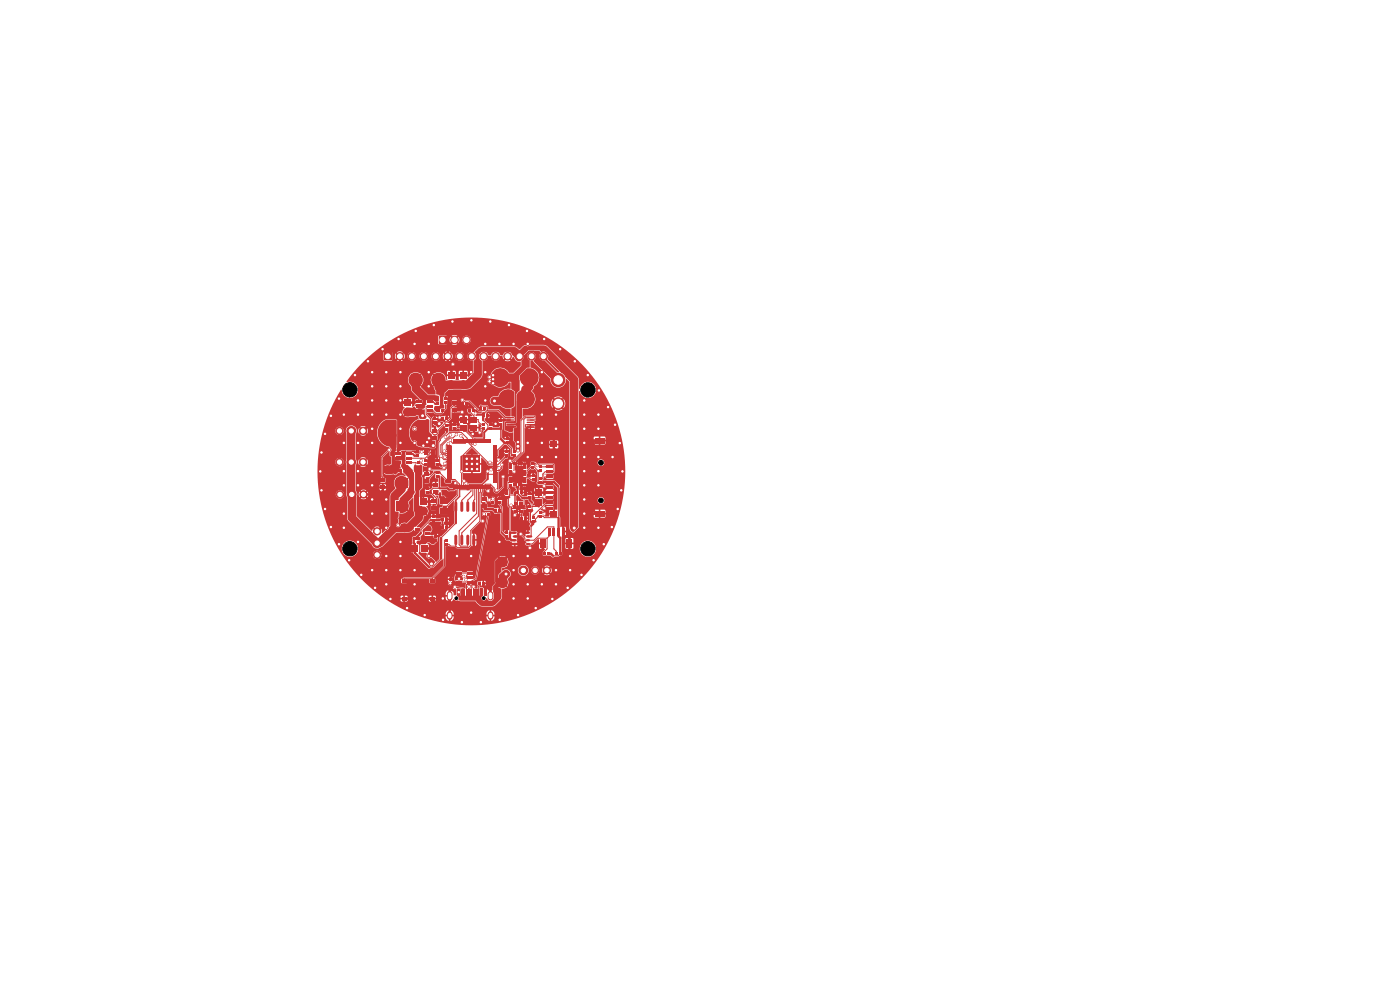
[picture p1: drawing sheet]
<svg xmlns="http://www.w3.org/2000/svg" width="297mm" height="210mm" viewBox="0 0 297 210" stroke-linecap="round" stroke-linejoin="round" font-family="sans-serif">
<g fill="#c83434">
<path d="M88.4 98.8h.6v.6h-.6z"/>
<path d="M88.4 97.9h.6v.6h-.6z"/>
<path d="M115.2 117.2h.6v.5h-.6z"/>
<path d="M116.1 117.2h.6v.5h-.6z"/>
</g>
<g fill="#c83434" stroke="#c83434" stroke-width=".21">
<circle cx="80" cy="117.7" r=".77"/>
<circle cx="80" cy="115.2" r=".77"/>
<circle cx="80" cy="112.7" r=".77"/>
</g>
<g fill="#c83434">
<path d="M105.5 78.4h1.3v3.4h-1.3z"/>
<path d="M111.6 78.4h1.3v3.4h-1.3z"/>
<path d="M106 89.7h.5v.5h-.5z"/>
<path d="M106 88.9h.5v.5h-.5z"/>
<path d="M89.1 107.7h1.4v1.4h-1.4z"/>
<path d="M89.1 105.7h1.4v1.4h-1.4z"/>
<path d="M93.3 107.7h1.6v1.2h-1.6z"/>
<path d="M93.3 105.7h1.6v1.2h-1.6z"/>
<path d="M87.3 115.6h1.4v1.4h-1.4z"/>
<path d="M89.3 115.6h1.4v1.4h-1.4z"/>
<path d="M91.8 92.4h.9v.9h-.9z"/>
<path d="M91.8 90.9h.9v.8h-.9z"/>
<path d="M114.4 109.2h.6v.6h-.6z"/>
<path d="M114.4 108.4h.6v.5h-.6z"/>
<path d="M97.6 80.9h1.4v1.4h-1.4z"/>
<path d="M97.6 78.9h1.4v1.4h-1.4z"/>
<path d="M95.3 123.5h.5v.5h-.5z"/>
<path d="M95.3 122.6h.5v.6h-.5z"/>
<path d="M90.2 113.8h1v.6h-1z"/>
<path d="M90.2 112.9h1v.6h-1z"/>
<path d="M90.2 112h1v.6h-1z"/>
<path d="M88 111.9h1v.6h-1z"/>
<path d="M88 113.9h1v.6h-1z"/>
<path d="M110.4 109.7h.5v.5h-.5z"/>
<path d="M111.2 109.7h.5v.5h-.5z"/>
<path d="M92 89.5h.5v.5h-.5z"/>
<path d="M92 88.6h.5v.5h-.5z"/>
</g>
<path d="M107.6 90.6h1.4M107.6 90.1h1.4M107.6 89.6h1.4M107.6 89.1h1.4M107.6 88.6h1.4M111.8 90.6h1.4M111.8 90.1h1.4M111.8 89.6h1.4M111.8 89.1h1.4M111.8 88.6h1.4" fill="none" stroke="#c83434" stroke-width=".28"/>
<g fill="#c83434">
<path d="M107.3 93.7h.5v.5h-.5z"/>
<path d="M107.3 92.9h.5v.5h-.5z"/>
<path d="M101.4 123.5h.5v.5h-.5z"/>
<path d="M102.2 123.5h.6v.5h-.6z"/>
<path d="M101.7 86.4h.6v.5h-.6z"/>
<path d="M102.6 86.4h.5v.5h-.5z"/>
<path d="M108 102.7h.5v.3h-.5z"/>
<path d="M108.9 102.6h.3v.5h-.3z"/>
<path d="M109.4 102.6h.3v.5h-.3z"/>
<path d="M109.9 102.6h.3v.5h-.3z"/>
<path d="M110.4 102.6h.3v.5h-.3z"/>
<path d="M111.1 102.7h.5v.3h-.5z"/>
<path d="M111.1 102.2h.5v.3h-.5z"/>
<path d="M111.1 101.7h.5v.3h-.5z"/>
<path d="M111.1 101.2h.5v.3h-.5z"/>
<path d="M111.1 100.7h.5v.3h-.5z"/>
<path d="M111.1 100.2h.5v.3h-.5z"/>
<path d="M111.1 99.7h.5v.3h-.5z"/>
<path d="M111.1 99.2h.5v.3h-.5z"/>
<path d="M111.1 98.7h.5v.3h-.5z"/>
<path d="M111.1 98.2h.5v.3h-.5z"/>
<path d="M110.4 98.1h.3v.5h-.3z"/>
<path d="M109.9 98.1h.3v.5h-.3z"/>
<path d="M109.4 98.1h.3v.5h-.3z"/>
<path d="M108.9 98.1h.3v.5h-.3z"/>
<path d="M108 98.2h.5v.3h-.5z"/>
<path d="M108 98.7h.5v.3h-.5z"/>
<path d="M108 99.2h.5v.3h-.5z"/>
<path d="M108 99.7h.5v.3h-.5z"/>
<path d="M108 100.2h.5v.3h-.5z"/>
<path d="M108 100.7h.5v.3h-.5z"/>
<path d="M108 101.2h.5v.3h-.5z"/>
<path d="M108 101.7h.5v.3h-.5z"/>
<path d="M108 102.2h.5v.3h-.5z"/>
<path d="M85.1 111.3h1.4v1.4h-1.4z"/>
<path d="M85.1 109.3h1.4v1.4h-1.4z"/>
<path d="M88.2 96.4h.6v.5h-.6z"/>
<path d="M88.2 95.6h.6v.5h-.6z"/>
<path d="M99.3 86.8h.5v.6h-.5z"/>
<path d="M100.1 86.8h.5v.6h-.5z"/>
<path d="M112.8 110.3h.6v.6h-.6z"/>
<path d="M112.8 109.5h.6v.5h-.6z"/>
<path d="M83.9 96h1.1v.5h-1.1z"/>
<path d="M83.9 96.9h1.1v.6h-1.1z"/>
<path d="M83.9 97.9h1.1v.5h-1.1z"/>
<path d="M86.2 97.9h1.1v.5h-1.1z"/>
<path d="M86.2 96.9h1.1v.6h-1.1z"/>
<path d="M86.2 96h1.1v.5h-1.1z"/>
<path d="M107.3 105.2h.5v.5h-.5z"/>
<path d="M107.3 104.4h.5v.5h-.5z"/>
<path d="M90 98.3h.5v.6h-.5z"/>
<path d="M90 97.4h.5v.6h-.5z"/>
<path d="M107.2 113.6h.6v.5h-.6z"/>
<path d="M107.2 112.7h.6v.5h-.6z"/>
</g>
<path d="M95.4 126v.8M95.4 130.3v.6M104 126v.8M104 130.3v.6" fill="none" stroke="#c83434" stroke-width="1.2"/>
<g fill="#c83434">
<path d="M96.2 125h.6v1.3h-.6z"/>
<path d="M97 125h.6v1.3h-.6z"/>
<path d="M98.3 125h.3v1.3h-.3z"/>
<path d="M99.3 125h.3v1.3h-.3z"/>
<path d="M99.8 125h.3v1.3h-.3z"/>
<path d="M100.8 125h.3v1.3h-.3z"/>
<path d="M102.6 125h.6v1.3h-.6z"/>
<path d="M101.8 125h.6v1.3h-.6z"/>
<path d="M101.3 125h.3v1.3h-.3z"/>
<path d="M100.3 125h.3v1.3h-.3z"/>
<path d="M98.8 125h.3v1.3h-.3z"/>
<path d="M97.8 125h.3v1.3h-.3z"/>
<path d="M93.1 71.3h1.6v1.6h-1.6z"/>
</g>
<g fill="#c83434" stroke="#c83434" stroke-width=".21">
<circle cx="96.4" cy="72.1" r=".8"/>
<circle cx="99" cy="72.1" r=".8"/>
</g>
<g fill="#c83434">
<path d="M80.8 103h.9v.8h-.9z"/>
<path d="M80.8 101.5h.9v.8h-.9z"/>
<path d="M92.6 85.4h.6v.5h-.6z"/>
<path d="M92.6 84.6h.6v.5h-.6z"/>
<path d="M107 82.9h1.4v3.4h-1.4z"/>
<path d="M110.8 82.9h1.4v3.4h-1.4z"/>
<path d="M81.5 74.8h1.6v1.6h-1.6z"/>
</g>
<g fill="#c83434" stroke="#c83434" stroke-width=".21">
<circle cx="84.8" cy="75.6" r=".8"/>
<circle cx="87.4" cy="75.6" r=".8"/>
<circle cx="89.9" cy="75.6" r=".8"/>
<circle cx="92.4" cy="75.6" r=".8"/>
<circle cx="95" cy="75.6" r=".8"/>
<circle cx="97.5" cy="75.6" r=".8"/>
<circle cx="100.1" cy="75.6" r=".8"/>
<circle cx="102.6" cy="75.6" r=".8"/>
<circle cx="105.1" cy="75.6" r=".8"/>
<circle cx="107.7" cy="75.6" r=".8"/>
<circle cx="110.2" cy="75.6" r=".8"/>
<circle cx="112.8" cy="75.6" r=".8"/>
<circle cx="115.3" cy="75.6" r=".8"/>
</g>
<g fill="#c83434">
<path d="M92.4 100.8h.6v.5h-.6z"/>
<path d="M92.4 99.9h.6v.6h-.6z"/>
<path d="M92 103.9h.9v.8h-.9z"/>
<path d="M92 102.5h.9v.8h-.9z"/>
<path d="M105.8 122.7h1.6v1.8h-1.6z"/>
<path d="M105.8 118.3h1.6v1.8h-1.6z"/>
</g>
<g fill="#c83434" stroke="#c83434" stroke-width=".21">
<circle cx="72" cy="98" r=".77"/>
<circle cx="74.5" cy="98" r=".77"/>
<circle cx="77" cy="98" r=".77"/>
</g>
<g fill="#c83434">
<path d="M92.5 98.3h.5v.5h-.5z"/>
<path d="M92.5 97.4h.5v.5h-.5z"/>
<path d="M85.2 122.9h1v.7h-1z"/>
<path d="M91.2 122.9h1v.7h-1z"/>
<path d="M85.2 126.6h1v.8h-1z"/>
<path d="M91.2 126.6h1v.8h-1z"/>
<path d="M103.7 90.7h.6v.5h-.6z"/>
<path d="M103.7 89.8h.6v.5h-.6z"/>
<path d="M93.6 109.9h.5v.5h-.5z"/>
<path d="M94.4 109.9h.5v.5h-.5z"/>
<path d="M102.4 106.9h.9v.8h-.9z"/>
<path d="M102.4 105.5h.9v.8h-.9z"/>
<path d="M112.1 105.4h.5v.5h-.5z"/>
<path d="M112.1 104.5h.5v.5h-.5z"/>
<path d="M105.8 106.4h.5v.5h-.5z"/>
<path d="M105.8 105.6h.5v.5h-.5z"/>
<path d="M90.1 101.6h.9v.8h-.9z"/>
<path d="M90.1 100.2h.9v.8h-.9z"/>
<path d="M108.8 96.3h.5v.5h-.5z"/>
<path d="M108.8 95.5h.5v.5h-.5z"/>
</g>
<g fill="#c83434" stroke="#c83434" stroke-width=".21">
<circle cx="72" cy="91.4" r=".77"/>
<circle cx="74.5" cy="91.4" r=".77"/>
<circle cx="77" cy="91.4" r=".77"/>
</g>
<g fill="#c83434">
<path d="M112.1 108h.5v.5h-.5z"/>
<path d="M112.1 107.2h.5v.5h-.5z"/>
<path d="M88.3 85h1.1v.5h-1.1z"/>
<path d="M88.3 85.9h1.1v.6h-1.1z"/>
<path d="M88.3 86.9h1.1v.5h-1.1z"/>
<path d="M90.6 86.9h1.1v.5h-1.1z"/>
<path d="M90.6 85.9h1.1v.6h-1.1z"/>
<path d="M90.6 85h1.1v.5h-1.1z"/>
<path d="M90.3 104.2h.6v.5h-.6z"/>
<path d="M90.3 103.4h.6v.5h-.6z"/>
<path d="M91.5 107.3h.9v.8h-.9z"/>
<path d="M91.5 105.9h.9v.8h-.9z"/>
<path d="M97.7 90.1h1.4v1.2h-1.4z"/>
<path d="M99.9 90.1h1.4v1.2h-1.4z"/>
<path d="M99.9 88.4h1.4v1.2h-1.4z"/>
<path d="M97.7 88.4h1.4v1.2h-1.4z"/>
<path d="M109.1 108.2h.3v.5h-.3z"/>
<path d="M109.6 108.2h.3v.5h-.3z"/>
<path d="M110.1 108.2h.3v.5h-.3z"/>
<path d="M110.6 108.2h.3v.5h-.3z"/>
<path d="M110.6 107.7h.5v.3h-.5z"/>
<path d="M110.6 107.2h.5v.3h-.5z"/>
<path d="M110.6 106.5h.3v.5h-.3z"/>
<path d="M110.1 106.5h.3v.5h-.3z"/>
<path d="M109.6 106.5h.3v.5h-.3z"/>
<path d="M109.1 106.5h.3v.5h-.3z"/>
<path d="M108.9 107.2h.5v.3h-.5z"/>
<path d="M108.9 107.7h.5v.3h-.5z"/>
</g>
<path d="M96.7 106.7v1.6M96.7 113.7v1.6M98 106.7v1.6M98 113.7v1.6M99.2 106.7v1.6M99.2 113.7v1.6M100.5 106.7v1.6M100.5 113.7v1.6" fill="none" stroke="#c83434" stroke-width=".63"/>
<g fill="#c83434">
<path d="M102.3 87.9h.5v.6h-.5z"/>
<path d="M103.1 87.9h.5v.6h-.5z"/>
<path d="M114.4 102.1h.5v.6h-.5z"/>
<path d="M114.4 101.3h.5v.5h-.5z"/>
<path d="M102.4 108.8h.6v.5h-.6z"/>
<path d="M103.3 108.8h.6v.5h-.6z"/>
<path d="M112.7 98.9h.5v.6h-.5z"/>
<path d="M112.7 98h.5v.6h-.5z"/>
<path d="M104.9 107.9h.5v.6h-.5z"/>
<path d="M105.7 107.9h.5v.6h-.5z"/>
<path d="M98 85.2h.5v.6h-.5z"/>
<path d="M98.8 85.2h.5v.6h-.5z"/>
<path d="M81.6 98.9h1.4v1.5h-1.4z"/>
<path d="M81.6 96.9h1.4v1.5h-1.4z"/>
<path d="M96 86.6h.8v.8h-.8z"/>
<path d="M96 85h.8v.8h-.8z"/>
<path d="M109.6 104.2h.5v.5h-.5z"/>
<path d="M110.4 104.2h.5v.5h-.5z"/>
<path d="M94.6 90.8h.5v.5h-.5z"/>
<path d="M94.6 90h.5v.5h-.5z"/>
<path d="M102.2 90.6h.5v.5h-.5z"/>
<path d="M102.2 89.7h.5v.6h-.5z"/>
<path d="M92.7 86.9h.5v.5h-.5z"/>
<path d="M93.5 86.9h.6v.5h-.6z"/>
</g>
<g fill="#c83434" stroke="#c83434" stroke-width=".21">
<circle cx="111" cy="121" r=".76"/>
<circle cx="113.5" cy="121" r=".76"/>
<circle cx="116" cy="121" r=".76"/>
</g>
<g fill="#c83434">
<path d="M84 99.6h.5v.6h-.5z"/>
<path d="M84.8 99.6h.5v.6h-.5z"/>
<path d="M87.2 79.4h2v2.5h-2z"/>
<path d="M92 79.4h2v2.5h-2z"/>
</g>
<path d="M109 113h.4M109 113.8h.4M109 114.6h.4M109 115.4h.4M111.8 113h.4M111.8 113.8h.4M111.8 114.6h.4M111.8 115.4h.4" fill="none" stroke="#c83434" stroke-width=".45"/>
<g fill="#c83434">
<path d="M107.2 96.3h.5v.5h-.5z"/>
<path d="M107.2 95.4h.5v.5h-.5z"/>
</g>
<g fill="#c83434" stroke="#c83434" stroke-width=".21">
<circle cx="72.1" cy="104.9" r=".77"/>
<circle cx="74.6" cy="104.9" r=".77"/>
<circle cx="77.1" cy="104.9" r=".77"/>
<circle cx="118.4" cy="85.6" r="1.25"/>
<circle cx="118.4" cy="80.6" r="1.25"/>
</g>
<g fill="#c83434">
<path d="M96.1 90.6h.5v.5h-.5z"/>
<path d="M96.1 89.8h.5v.5h-.5z"/>
<path d="M113.6 105.8h1.4v1.4h-1.4z"/>
<path d="M113.6 103.8h1.4v1.4h-1.4z"/>
<path d="M94.5 115.2h.5v.5h-.5z"/>
<path d="M94.5 114.3h.5v.6h-.5z"/>
<path d="M104.3 106.4h.5v.5h-.5z"/>
<path d="M104.3 105.5h.5v.6h-.5z"/>
<path d="M120.2 114.4h1.2v1.8h-1.2z"/>
<path d="M114.6 114.4h1.2v1.8h-1.2z"/>
<path d="M119.2 112h.6v1.5h-.6z"/>
<path d="M118.2 112h.6v1.5h-.6z"/>
<path d="M117.2 112h.6v1.5h-.6z"/>
<path d="M116.2 112h.6v1.5h-.6z"/>
<path d="M114.4 99.6h.6v.6h-.6z"/>
<path d="M114.4 98.7h.6v.6h-.6z"/>
<path d="M82.2 89.1h1.6l.3 .1v5.1l-.2 .2h-1.5l-.2-.1z"/>
<path d="M89 89.1h1.6l.2 .1v5.1l-.1 .2h-1.5l-.3-.1z"/>
<path d="M92.2 114.3h.5v.5h-.5z"/>
<path d="M92.2 113.5h.5v.5h-.5z"/>
<path d="M93.7 88.4h.5v.5h-.5z"/>
<path d="M94.5 88.4h.5v.5h-.5z"/>
<path d="M93.7 111.6h.5v.6h-.5z"/>
<path d="M94.5 111.6h.5v.6h-.5z"/>
<path d="M104.7 102.1h.7v.2h-.7z"/>
<path d="M104.7 101.7h.7v.2h-.7z"/>
<path d="M104.7 101.3h.7v.2h-.7z"/>
<path d="M104.7 100.9h.7v.2h-.7z"/>
<path d="M104.7 100.5h.7v.2h-.7z"/>
<path d="M104.7 100.1h.7v.2h-.7z"/>
<path d="M104.7 99.7h.7v.2h-.7z"/>
<path d="M104.7 99.3h.7v.2h-.7z"/>
<path d="M104.7 98.9h.7v.2h-.7z"/>
<path d="M104.7 98.5h.7v.2h-.7z"/>
<path d="M104.7 98.1h.7v.2h-.7z"/>
<path d="M104.7 97.7h.7v.2h-.7z"/>
<path d="M104.7 97.3h.7v.2h-.7z"/>
<path d="M104.7 96.9h.7v.2h-.7z"/>
<path d="M104.7 96.5h.7v.2h-.7z"/>
<path d="M104.7 96.1h.7v.2h-.7z"/>
<path d="M104.7 95.7h.7v.2h-.7z"/>
<path d="M104.7 95.3h.7v.2h-.7z"/>
<path d="M104.7 94.9h.7v.2h-.7z"/>
<path d="M104.7 94.5h.7v.2h-.7z"/>
<path d="M103.8 93.2h.2v.6h-.2z"/>
<path d="M103.4 93.2h.2v.6h-.2z"/>
<path d="M103 93.2h.2v.6h-.2z"/>
<path d="M102.6 93.2h.2v.6h-.2z"/>
<path d="M102.2 93.2h.2v.6h-.2z"/>
<path d="M101.8 93.2h.2v.6h-.2z"/>
<path d="M101.4 93.2h.2v.6h-.2z"/>
<path d="M101 93.2h.2v.6h-.2z"/>
<path d="M100.6 93.2h.2v.6h-.2z"/>
<path d="M100.2 93.2h.2v.6h-.2z"/>
<path d="M99.8 93.2h.2v.6h-.2z"/>
<path d="M99.4 93.2h.2v.6h-.2z"/>
<path d="M99 93.2h.2v.6h-.2z"/>
<path d="M98.6 93.2h.2v.6h-.2z"/>
<path d="M98.2 93.2h.2v.6h-.2z"/>
<path d="M97.8 93.2h.2v.6h-.2z"/>
<path d="M97.4 93.2h.2v.6h-.2z"/>
<path d="M97 93.2h.2v.6h-.2z"/>
<path d="M96.6 93.2h.2v.6h-.2z"/>
<path d="M96.2 93.2h.2v.6h-.2z"/>
<path d="M94.9 94.5h.6v.2h-.6z"/>
<path d="M94.9 94.9h.6v.2h-.6z"/>
<path d="M94.9 95.3h.6v.2h-.6z"/>
<path d="M94.9 95.7h.6v.2h-.6z"/>
<path d="M94.9 96.1h.6v.2h-.6z"/>
<path d="M94.9 96.5h.6v.2h-.6z"/>
<path d="M94.9 96.9h.6v.2h-.6z"/>
<path d="M94.9 97.3h.6v.2h-.6z"/>
<path d="M94.9 97.7h.6v.2h-.6z"/>
<path d="M94.9 98.1h.6v.2h-.6z"/>
<path d="M94.9 98.5h.6v.2h-.6z"/>
<path d="M94.9 98.9h.6v.2h-.6z"/>
<path d="M94.9 99.3h.6v.2h-.6z"/>
<path d="M94.9 99.7h.6v.2h-.6z"/>
<path d="M94.9 100.1h.6v.2h-.6z"/>
<path d="M94.9 100.5h.6v.2h-.6z"/>
<path d="M94.9 100.9h.6v.2h-.6z"/>
<path d="M94.9 101.3h.6v.2h-.6z"/>
<path d="M94.9 101.7h.6v.2h-.6z"/>
<path d="M94.9 102.1h.6v.2h-.6z"/>
<path d="M96.2 103h.2v.7h-.2z"/>
<path d="M96.6 103h.2v.7h-.2z"/>
<path d="M97 103h.2v.7h-.2z"/>
<path d="M97.4 103h.2v.7h-.2z"/>
<path d="M97.8 103h.2v.7h-.2z"/>
<path d="M98.2 103h.2v.7h-.2z"/>
<path d="M98.6 103h.2v.7h-.2z"/>
<path d="M99 103h.2v.7h-.2z"/>
<path d="M99.4 103h.2v.7h-.2z"/>
<path d="M99.8 103h.2v.7h-.2z"/>
<path d="M100.2 103h.2v.7h-.2z"/>
<path d="M100.6 103h.2v.7h-.2z"/>
<path d="M101 103h.2v.7h-.2z"/>
<path d="M101.4 103h.2v.7h-.2z"/>
<path d="M101.8 103h.2v.7h-.2z"/>
<path d="M102.2 103h.2v.7h-.2z"/>
<path d="M102.6 103h.2v.7h-.2z"/>
<path d="M103 103h.2v.7h-.2z"/>
<path d="M103.4 103h.2v.7h-.2z"/>
<path d="M103.8 103h.2v.7h-.2z"/>
<path d="M98.4 96.7h3.4v3.4h-3.4z"/>
<path d="M89.9 95.5h.8v.9h-.8z"/>
<path d="M91.4 95.5h.8v.9h-.8z"/>
<path d="M112.8 101.5h.6v.5h-.6z"/>
<path d="M112.8 100.7h.6v.5h-.6z"/>
<path d="M83.9 106.3h2.5v2h-2.5z"/>
<path d="M83.9 101.5h2.5v2h-2.5z"/>
<path d="M116 98.7h1.3v.6h-1.3z"/>
<path d="M116 99.8h1.3v.6h-1.3z"/>
<path d="M116 100.9h1.3v.6h-1.3z"/>
<path d="M116 102h1.3v.6h-1.3z"/>
<path d="M116 103.1h1.3v.6h-1.3z"/>
<path d="M116 104.2h1.3v.6h-1.3z"/>
<path d="M116 105.3h1.3v.6h-1.3z"/>
<path d="M116 106.4h1.3v.6h-1.3z"/>
<path d="M116 107.5h1.3v.6h-1.3z"/>
<path d="M116.8 108.4h1.4v1.2h-1.4z"/>
<path d="M126.2 108.4h2v1.2h-2z"/>
<path d="M126.2 92.8h2v1.2h-2z"/>
<path d="M116.8 93.7h1.4v1.2h-1.4z"/>
<path d="M99.2 123.2h1v.5h-1z"/>
<path d="M99.2 122.2h1v.6h-1z"/>
<path d="M99.2 121.3h1v.5h-1z"/>
<path d="M96.9 121.3h1v.5h-1z"/>
<path d="M96.9 122.2h1v.6h-1z"/>
<path d="M96.9 123.2h1v.5h-1z"/>
<path d="M85.8 86.7h1.4v1.4h-1.4z"/>
<path d="M85.8 84.7h1.4v1.4h-1.4z"/>
<path d="M94.3 85.2h.5v.5h-.5z"/>
<path d="M94.3 84.3h.5v.6h-.5z"/>
<path d="M117.7 117.1h.6v.6h-.6z"/>
<path d="M118.6 117.1h.6v.6h-.6z"/>
<path d="M95.1 80.9h1.3v1.4h-1.3z"/>
<path d="M95.1 78.9h1.3v1.4h-1.3z"/>
<path d="M91.7 110.1h.5v.5h-.5z"/>
<path d="M91.7 109.3h.5v.5h-.5z"/>
</g>
<g fill="#c83434" stroke="#c83434" stroke-width=".21">
<circle cx="112.4" cy="116.2" r=".25"/>
<circle cx="109.2" cy="109.3" r=".25"/>
<circle cx="109.1" cy="100" r=".25"/>
<circle cx="103.6" cy="104.2" r=".25"/>
<circle cx="103.4" cy="100" r=".25"/>
<circle cx="100.9" cy="87.7" r=".25"/>
<circle cx="93.3" cy="88.6" r=".25"/>
<circle cx="91.1" cy="99.5" r=".25"/>
<circle cx="111.8" cy="70.2" r=".3"/>
<circle cx="104" cy="68.2" r=".3"/>
<circle cx="76" cy="114.9" r=".3"/>
<circle cx="85" cy="79" r=".3"/>
<circle cx="114.9" cy="94" r=".3"/>
<circle cx="79" cy="94" r=".3"/>
<circle cx="120.9" cy="120.9" r=".3"/>
<circle cx="79" cy="79" r=".3"/>
<circle cx="126.9" cy="111.9" r=".3"/>
<circle cx="117.9" cy="88" r=".3"/>
<circle cx="100" cy="129.9" r=".3"/>
<circle cx="88" cy="123.9" r=".3"/>
<circle cx="99" cy="98.4" r=".3"/>
<circle cx="85" cy="82" r=".3"/>
<circle cx="123.9" cy="100" r=".3"/>
<circle cx="96" cy="68.2" r=".3"/>
<circle cx="68.2" cy="104" r=".3"/>
<circle cx="76" cy="94" r=".3"/>
<circle cx="101.2" cy="99.5" r=".3"/>
<circle cx="108" cy="69" r=".3"/>
<circle cx="82" cy="85" r=".3"/>
<circle cx="85" cy="94" r=".3"/>
<circle cx="117.9" cy="91" r=".3"/>
<circle cx="79" cy="103" r=".3"/>
<circle cx="126.9" cy="91" r=".3"/>
<circle cx="88" cy="126.9" r=".3"/>
<circle cx="96.6" cy="102.5" r=".25"/>
<circle cx="82" cy="82" r=".3"/>
<circle cx="120.9" cy="117.9" r=".3"/>
<circle cx="109" cy="117.9" r=".3"/>
<circle cx="114.9" cy="82" r=".3"/>
<circle cx="100.3" cy="92.1" r=".25"/>
<circle cx="103" cy="73" r=".3"/>
<circle cx="90.1" cy="130.5" r=".3"/>
<circle cx="123.9" cy="111.9" r=".3"/>
<circle cx="123.9" cy="103" r=".3"/>
<circle cx="85" cy="88" r=".3"/>
<circle cx="123.4" cy="121.9" r=".3"/>
<circle cx="113.6" cy="129" r=".3"/>
<circle cx="88.2" cy="70.2" r=".3"/>
<circle cx="121.9" cy="76.6" r=".3"/>
<circle cx="94" cy="126.9" r=".3"/>
<circle cx="103" cy="82" r=".3"/>
<circle cx="86.4" cy="129" r=".3"/>
<circle cx="123.9" cy="91" r=".3"/>
<circle cx="73" cy="100" r=".3"/>
<circle cx="82" cy="109" r=".3"/>
<circle cx="126.9" cy="97" r=".3"/>
<circle cx="123.9" cy="109" r=".3"/>
<circle cx="129.8" cy="111.8" r=".3"/>
<circle cx="112" cy="94" r=".3"/>
<circle cx="73" cy="103" r=".3"/>
<circle cx="112" cy="117.9" r=".3"/>
<circle cx="98" cy="132" r=".3"/>
<circle cx="68.2" cy="96" r=".3"/>
<circle cx="101.2" cy="97.3" r=".3"/>
<circle cx="73" cy="94" r=".3"/>
<circle cx="82" cy="123.9" r=".3"/>
<circle cx="91" cy="73" r=".3"/>
<circle cx="123.9" cy="106" r=".3"/>
<circle cx="79" cy="100" r=".3"/>
<circle cx="79" cy="106" r=".3"/>
<circle cx="85" cy="114.9" r=".3"/>
<circle cx="97" cy="117.9" r=".3"/>
<circle cx="126.9" cy="103" r=".3"/>
<circle cx="91" cy="82" r=".3"/>
<circle cx="71.9" cy="115.4" r=".3"/>
<circle cx="82" cy="88" r=".3"/>
<circle cx="114.9" cy="97" r=".3"/>
<circle cx="123.9" cy="88" r=".3"/>
<circle cx="109" cy="120.9" r=".3"/>
<circle cx="128.1" cy="115.4" r=".3"/>
<circle cx="103" cy="85" r=".3"/>
<circle cx="115" cy="88" r=".3"/>
<circle cx="82" cy="117.9" r=".3"/>
<circle cx="129.9" cy="97" r=".3"/>
<circle cx="79" cy="88" r=".3"/>
<circle cx="120.4" cy="124.7" r=".3"/>
<circle cx="106" cy="114.9" r=".3"/>
<circle cx="76" cy="85" r=".3"/>
<circle cx="73" cy="109" r=".3"/>
<circle cx="76.6" cy="121.9" r=".3"/>
<circle cx="73" cy="111.9" r=".3"/>
<circle cx="105.1" cy="89.9" r=".25"/>
<circle cx="91" cy="79" r=".3"/>
<circle cx="100.1" cy="97.3" r=".3"/>
<circle cx="129" cy="86.4" r=".3"/>
<circle cx="85" cy="117.9" r=".3"/>
<circle cx="82.8" cy="127.1" r=".3"/>
<circle cx="126.9" cy="88" r=".3"/>
<circle cx="69" cy="92" r=".3"/>
<circle cx="115" cy="85" r=".3"/>
<circle cx="106" cy="73" r=".3"/>
<circle cx="79" cy="120.9" r=".3"/>
<circle cx="125.9" cy="118.8" r=".3"/>
<circle cx="79" cy="85" r=".3"/>
<circle cx="82" cy="106" r=".3"/>
<circle cx="111.9" cy="73" r=".3"/>
<circle cx="131.5" cy="94" r=".3"/>
<circle cx="94" cy="131.5" r=".3"/>
<circle cx="103" cy="79" r=".3"/>
<circle cx="82" cy="111.9" r=".3"/>
<circle cx="69" cy="108" r=".3"/>
<circle cx="106" cy="131.5" r=".3"/>
<circle cx="76" cy="103" r=".3"/>
<circle cx="117.9" cy="120.9" r=".3"/>
<circle cx="118.8" cy="74.1" r=".3"/>
<circle cx="100" cy="79" r=".3"/>
<circle cx="88" cy="91" r=".3"/>
<circle cx="85" cy="91" r=".3"/>
<circle cx="68" cy="100" r=".3"/>
<circle cx="100" cy="117.9" r=".3"/>
<circle cx="75.3" cy="79.6" r=".3"/>
<circle cx="76" cy="100" r=".3"/>
<circle cx="84.5" cy="111.4" r=".25"/>
<circle cx="88" cy="120.9" r=".3"/>
<circle cx="124.7" cy="79.6" r=".3"/>
<circle cx="114.9" cy="79" r=".3"/>
<circle cx="91" cy="117.9" r=".3"/>
<circle cx="109" cy="123.9" r=".3"/>
<circle cx="112" cy="126.9" r=".3"/>
<circle cx="101.2" cy="98.4" r=".3"/>
<circle cx="117.2" cy="127.1" r=".3"/>
<circle cx="73" cy="88" r=".3"/>
<circle cx="79" cy="82" r=".3"/>
<circle cx="130.5" cy="90.1" r=".3"/>
<circle cx="132.1" cy="100" r=".3"/>
<circle cx="88" cy="94" r=".3"/>
<circle cx="70.2" cy="111.8" r=".3"/>
<circle cx="112" cy="97" r=".3"/>
<circle cx="71.9" cy="84.6" r=".3"/>
<circle cx="99" cy="97.3" r=".3"/>
<circle cx="123.9" cy="94" r=".3"/>
<circle cx="115.4" cy="71.9" r=".3"/>
<circle cx="117.9" cy="97" r=".3"/>
<circle cx="114.9" cy="123.9" r=".3"/>
<circle cx="115" cy="91" r=".3"/>
<circle cx="112" cy="123.9" r=".3"/>
<circle cx="70.2" cy="88.2" r=".3"/>
<circle cx="127.1" cy="82.8" r=".3"/>
<circle cx="109" cy="126.9" r=".3"/>
<circle cx="123.9" cy="85" r=".3"/>
<circle cx="88" cy="73" r=".3"/>
<circle cx="79" cy="109" r=".3"/>
<circle cx="117.9" cy="123.9" r=".3"/>
<circle cx="79" cy="91" r=".3"/>
<circle cx="100.1" cy="98.4" r=".3"/>
<circle cx="85" cy="85" r=".3"/>
<circle cx="74.1" cy="118.8" r=".3"/>
<circle cx="85" cy="120.9" r=".3"/>
<circle cx="100.1" cy="99.5" r=".3"/>
<circle cx="99" cy="99.5" r=".3"/>
<circle cx="84.6" cy="71.9" r=".3"/>
<circle cx="126.9" cy="100" r=".3"/>
<circle cx="76" cy="88" r=".3"/>
<circle cx="131.8" cy="104" r=".3"/>
<circle cx="81.2" cy="74.1" r=".3"/>
<circle cx="82" cy="120.9" r=".3"/>
<circle cx="82" cy="79" r=".3"/>
<circle cx="78.1" cy="76.6" r=".3"/>
<circle cx="109.9" cy="130.5" r=".3"/>
<circle cx="102" cy="132" r=".3"/>
<circle cx="100" cy="68" r=".3"/>
<circle cx="79.6" cy="124.7" r=".3"/>
<circle cx="123.9" cy="97" r=".3"/>
<circle cx="92" cy="69" r=".3"/>
<circle cx="131" cy="108" r=".3"/>
<circle cx="108.9" cy="73" r=".3"/>
<circle cx="104.6" cy="80.4" r=".3"/>
<circle cx="104.6" cy="81.3" r=".3"/>
<circle cx="103.8" cy="80.9" r=".3"/>
<circle cx="103.8" cy="80" r=".3"/>
<circle cx="104.6" cy="79.6" r=".3"/>
<circle cx="89.8" cy="94.5" r=".3"/>
<circle cx="109.9" cy="93.8" r=".3"/>
<circle cx="91.9" cy="94.5" r=".4"/>
<circle cx="109.9" cy="94.7" r=".4"/>
<circle cx="109.9" cy="95.6" r=".3"/>
<circle cx="90.6" cy="93.8" r=".3"/>
<circle cx="91" cy="93" r=".3"/>
<circle cx="97.9" cy="100" r=".25"/>
<circle cx="93.3" cy="104.2" r=".25"/>
<circle cx="94.2" cy="99.2" r=".25"/>
<circle cx="115.5" cy="109" r=".25"/>
<circle cx="115.5" cy="105.4" r=".25"/>
<circle cx="105.4" cy="104" r=".25"/>
<circle cx="91.5" cy="119.6" r=".4"/>
<circle cx="107.4" cy="121.8" r=".4"/>
<circle cx="121.8" cy="112" r=".4"/>
<circle cx="95.5" cy="123.7" r=".25"/>
<circle cx="96.5" cy="124.5" r=".25"/>
<circle cx="104.9" cy="85.1" r=".4"/>
<circle cx="93.2" cy="89.9" r=".4"/>
<circle cx="89.7" cy="88.2" r=".4"/>
<circle cx="110.5" cy="113.3" r=".25"/>
<circle cx="106.7" cy="101.1" r=".25"/>
<circle cx="108.2" cy="97.8" r=".25"/>
<circle cx="108.4" cy="107.2" r=".25"/>
<circle cx="97.7" cy="92.4" r=".25"/>
<circle cx="98.1" cy="84.8" r=".25"/>
<circle cx="82.6" cy="95.4" r=".25"/>
<circle cx="89.3" cy="97.7" r=".25"/>
<circle cx="97.3" cy="125.6" r=".25"/>
<circle cx="97.4" cy="122.8" r=".25"/>
<circle cx="102.4" cy="110.5" r=".25"/>
<circle cx="99.5" cy="124.4" r=".25"/>
<circle cx="98.3" cy="122.3" r=".25"/>
<circle cx="98.8" cy="123" r=".25"/>
<circle cx="100.5" cy="124.4" r=".25"/>
<circle cx="104.5" cy="105.8" r=".25"/>
<circle cx="94.5" cy="92.7" r=".25"/>
<circle cx="95.5" cy="93.4" r=".25"/>
<circle cx="95.6" cy="92.2" r=".25"/>
<circle cx="96.8" cy="92.2" r=".25"/>
<circle cx="94.3" cy="95.7" r=".25"/>
<circle cx="96.1" cy="77.3" r=".25"/>
<circle cx="95.1" cy="94.1" r=".25"/>
<circle cx="103.9" cy="98.1" r=".25"/>
<circle cx="93.6" cy="96.7" r=".25"/>
<circle cx="94.4" cy="97" r=".25"/>
<circle cx="106.4" cy="98.6" r=".25"/>
<circle cx="114" cy="98.8" r=".25"/>
<circle cx="102.7" cy="109.1" r=".25"/>
<circle cx="98.4" cy="102.1" r=".25"/>
<circle cx="89.4" cy="95.9" r=".25"/>
<circle cx="98" cy="87.4" r=".25"/>
<circle cx="101.8" cy="91.8" r=".25"/>
<circle cx="100.7" cy="94.2" r=".25"/>
<circle cx="94.4" cy="98.3" r=".25"/>
<circle cx="103.8" cy="106.1" r=".25"/>
<circle cx="98.9" cy="102.6" r=".25"/>
<circle cx="115.4" cy="103.1" r=".25"/>
<circle cx="104.2" cy="99.6" r=".25"/>
<circle cx="105.9" cy="99.3" r=".25"/>
<circle cx="115.6" cy="100.9" r=".25"/>
<circle cx="105.7" cy="97.5" r=".25"/>
<circle cx="115.4" cy="107.8" r=".25"/>
</g>
<g fill="none" stroke="#c83434" stroke-width=".4">
<path d="M111.5 78l-2.1 2.1M86.7 96.3h.8l.4 .4M88.7 99.1v9.1M92.2 88.9h.5M92.5 97.7h.3M99.1 85.5v.5M102 86.1v.5M103.5 90.9l-.8 .8v1.2M104 89.9v.2h.5M107.5 96.5v.5h-.3M109 94.1v1.6M109.5 98.3v.5"/>
<path d="M110.9 98.3h.9M84.8 112h1M91 101.4h-.5v.6M92.4 107.1h-.5v.6M93.2 110.4l.2-.2h.5v1.1M93.2 103.6h1.7M94.7 101.9h.1M95.2 103.9h1.1M95.5 101.9v.3M96.6 102.5l.1 .1M102.3 106.7h.5v.6M104.7 119v4.7"/>
<path d="M106.3 112.9l1.2 1.1M107.4 104l.1 .6M107.8 100.8h.9M109.1 102.6v.2M109.8 108h.4M110.4 110.6h.9M110.5 102.4v1.5M110.9 107.8h.5M110.9 107.4h.2M110.9 102.9h.9M110.9 103l-.4 .3M111.9 107.4h.5"/>
<path d="M112.4 108.3h.5M97.4 122.5v.3"/>
</g>
<g fill="none" stroke="#c83434" stroke-width="1.5">
<path d="M101.3 79.5l-2.1 2.1h-4.4l-.9 .9h-.5l-.4-.4v-1.5M109.2 74.5l1 1.1M74.5 91.4l.1 18.4 5.4 5.4h.4M83.7 99.2l-.5 .5M86.5 87.4h1.3M88.2 80.6v1.8M89.9 91.8v.7M106.1 80.1h3.3M107.7 84.6h-.9l-.5 .5h-1.4M112.3 80.1v2l-.6 .5h-.2v2h-1M85.8 112h.9M88.7 108.2l.2 .2"/>
<path d="M88.9 108.4v1.4M88.9 108.4h.9M107.4 121.8l-.8 .6v1.2"/>
</g>
<path d="M82.3 99.7h.9M83.7 99.2h.4M85.2 102.5v1.2l-1.5 1.6M87.4 104.4l-2.2 2.2v.7M88.9 109.8l-2.2 2.2" fill="none" stroke="#c83434" stroke-width="1.2"/>
<path d="M83.1 91.8l.6 .6M84.5 98.2h-.8v1M85.6 98.8l1.8 1.8v3.8M88.1 87.2l-.3 .2M88.9 86.2h.7M89.6 88.2h.1M121.8 80.6v31.4M83.7 112l-3.3 3.2" fill="none" stroke="#c83434" stroke-width="1"/>
<g fill="none" stroke="#c83434" stroke-width=".21">
<path d="M109.2 74.5h-7.1l-.8 .8M111.6 74.2h3.8l6.4 6.4M114 75.3l-.8-.8h-.9l-.8 .8v2.7M82.3 97.7h-1v2.8l1.2 1.1M82.6 95.4l-1.6 1.6v4l.2 .3v.6M83.7 92.4v5.8M84.5 88.8v6.5h7.9M86.7 98.2h2.7l.4 .4h.4M88 95.8l-.1-.1h-1.8l-.9 .8v.7M89.3 97.2v.5M89.4 95.9l.9 .1M90.7 97.7v1.5l-.2 .2"/>
<path d="M91.1 87.2h.8l.5 .5h1.4v-.5M91.8 96h-.6v.2l-1 1h-3.5M92 88.9h-.3v1.2l.6 .6M92.3 84.7h-1.8l-.9 .8v.7M92.3 92.2v.6M92.4 95.3l.1 .2v2.2M92.7 95l-.3 .3M93.4 82.5v3.7M93.6 96.7l.6 .8 1-.1M94.2 98.8v.4M94.3 95.7l.9 .1M94.4 97h.8"/>
<path d="M94.5 92.7l.9-1h2.5l1.2 1.3v.5M94.5 85.4v1.3l-.7 .7M94.7 90.2l-1 1.1v1.1l-1 1.3M94.8 88.8l-.5 .4-1.4-.1M94.8 91.7l-1.4 1.4v.4l-.3 .3v3.1l.2 .2v1.4M95 84.6v3.3M95.1 94.1l-.4 .3v1h.5M95.2 98.2h.6M95.2 98.6h-.4l-.2 .2h-1M95.2 94.6h.6v7.1l-.6 .1M95.2 99h-.4l-.4 .7h-3.1l-.2-.2M95.2 97.8h-.5l-.3 .5"/>
<path d="M95.5 93.4l.6 .6h2.6v-.5M95.6 92.2l-2.1 2.2v1.6l.5 .5 1.2 .1M96.4 90.9h.4l.2-.2h1.4v.8h.5l1.4 1.5v.5M96.4 85.4v.7h-.2l-.6 .5v2.1l-2.7 2.6v.5l-.4 .4h-.5l-.6-.6v-2.7l-1-1v-1.7h.7M96.4 87v.4h1.6M96.8 84.6l.5 .5M96.8 92.2l-.7 .7h-.7l-1.6 1.6v1.4l.3 .3h1.1M97.3 85.5l1.1 1.1M97.7 92.4l.6 .6v.5M97.9 100v3.3M98.1 84.8l.1 .7 .5-.5h.8l2.1 2.1h1.3v-.5M98.4 89.4v.4h.8l.4 .5"/>
<path d="M98.5 86.7v1.3M99.1 85.5h.4v.3M99.5 87.1v.5h.4l.7 .6v.8h.9v.4l.5 .6h.5M99.5 93.5v.6l4 3.9v.3l.3 .3h1.8M99.9 93.5v.5l.2 .2h.6M100.1 94.7l-2.2 2.2M100.7 93.5v-.6h2v.6M102 86.1h1.3l.1 .9M102.5 90.9h-.5v.6l-.2 .3M102.5 89.1l1 1.1v.7M103.4 87l-.7 .7M103.4 87h2.3"/>
<path d="M103.9 98.1l1.1 .1M105 99h.6l.3 .3M105 99.4h-.5l-.3 .2M105.7 97.5l-.1 .3h-.6M106.4 98.6v.8l-.4 .4h-1M106.9 89.2v2.7M107.1 93.9l-1.5 1.5v1.2h-.6M108 95.7v1.6l-.3 .3v3.2M108.2 97.8l.1 .5M108.5 95.1v1.5M109.4 80.1v9.5h-2.2v.7l.3 .2 1.9-.1v.2h-1.1M109.6 98.8v2"/>
<path d="M109.9 90l-1.6 .1M110 97.9h-.5v.4M112.5 88.6h-1l-.4 .4v6.8l-2.1 2.1 .1 2.1M112.5 89.1h1v-.7l-.1-.1h-2l-.9 .9v6.8l-1.8 1.9v.4h-.5M112.5 90.1h-1v.5h.5M113 99.2h-.5l-.7 .7v.4h-.4M113.5 98.3v.9l.7 .7v2.5M114 98.8l.3-.4h3l.2 .2v1.5h-1.9l-.4 .5v1h-.5M116.6 99h-1.9M83.7 105.3v6.7h1.1M84.7 100.4l-1.3 1.2M89 115.4v1.8l2.5 2.4"/>
<path d="M89.9 101v1.5l.6 .7M90.7 112.3h-.8v1.8M91.2 106.4v1.9M91.3 110.4l-2 2M91.9 103.6l-.5 .5M92.2 100.2l-1.2 1.2M92.6 105.7v1.2l-.2 .2M92.6 109.7h2.1M93 114.9l-1.4 1.4M93.2 100.2l1.6 1.6M93.6 118.5l-1.8 1.8h-.8M94.8 114.6h-.5v5.5l-2.6 2.6"/>
<path d="M94.8 115.5h.4l.4 .4h1.1M94.8 111.9v.5h-.4M96.3 103.3v.6M96.5 101.7l1 1v1.2h1.6v-.6M96.7 111l-3.1 3.1M96.7 114.5v1.4M96.7 102.6v.7M97.1 103.3v1.8l-2.4 2.4M98.4 102.1l-.1 1.2M98.9 102.6l-.2 .7M99.5 103.9v-1.1h2.8l-.2 3.7 .2 .2M99.9 103.3v.9l-1.9 1.9v1.4"/>
<path d="M100.3 103.3v1.7l-1.1 1.1v1.4M100.7 103.3v2.6l-.2 .2v1.4M101.1 103.3v5.6l-3.7 3.7v3l.3 .3h1.5v-1.4M101.5 103.9h.1M101.5 103.3v6.2l-3.5 3.5v1.5M101.9 103.3l-.1 7.3-1.9 1.9v3.2l-.5 .5h-2.4l-.3-.3M102.7 109v.1M103.1 103.3v.6l.5 .3h-.3M103.4 100.6h1.6M103.6 109l-2.6 13.7-1.3 .8M103.8 106.1l.7 .6M104.5 105.8h.1"/>
<path d="M105 100.2h.6v3.6l-.2 .2M105.1 108.7h1.2M105.5 119.2v7.4l-1.1 1.1h-2.1M105.5 105.8v1.4h-1.5M106 106.7v.4l.4 .5-.1 1.1M106.3 108.7v4.2M106.5 105.8l1 1v5.7M106.7 101.1v2.2l-1.1 1.2h-.5l-.3-.3v-.7l-.7-.8h-1.1l-.3 .3v.3M107.4 101.2v2.8M107.8 105.5v1.8l.4 .3v5.4M108 105h1.2M108.2 102.3h-.4v1.2l.2 .3v1.7"/>
<path d="M108.3 115.4l-3.6 3.6M108.4 107.2l.2 .2h.5M109.2 108.5v.8M109.8 108.5v1.4l.6 .7M110.5 113.3l.8 .9v.4h2l2.8-2.8h1.4v4.6l.5 .5v.5M110.5 102.4h-.3l-.5-.5-.6 .7M110.8 108.5l-.2 1.4M111.1 112.8h-.8l-.4 .4v2.2M111.2 116.7h3.8v3.3M111.2 105.6v1.8M111.4 101.3h.8l.4 .5h.5M111.9 107.4v1.7"/>
<path d="M112.4 115.4v.8M112.5 108.6v2M112.7 111.5v2.3M112.9 107.4h1.4M112.9 106.6v1.7M113.6 100.9v3.6M114.2 109.5l-.6 .6v.5M114.7 108.6h.5l.3 .4M115.4 103.1l.4 .3h.8M115.5 105.4l.3 .2h.8M115.6 100.9l.2 .3h.8M116.1 114.2h-1.9l-1.3 1.2h-.9"/>
<path d="M116.1 114.2v2.2l-.6 .6v.5M116.5 112.7v1l-.4 .5M116.6 106.7h-.8l-2.6 2.6h-.1v.4M116.6 107.8h-1.2M117.6 104.5v4.4M118.4 103.2v6.6h-2.9M118.9 117.4l-.5 .5h-1.1M120.8 116.4l-4.6 4.6M126 109l-5.2 5.1M91.7 122.7v.5M91.7 122.7h-6v.5M96 122.9v2.3"/>
<path d="M96.5 124.5l1.7 .3 .3 .8M96.7 121h3.8v1.5M97.3 126.2l.4 .3h4.1M97.4 123.5h2.3M98.3 122.3l-.9-.7h2.3l-.7 .4-.2 1M99.5 124.5v1.1M99.5 124l.5 .2v1.4M99.5 124h-.5v1.6M99.7 123.5l-.2 .5M100.5 124.5v1.1M101.7 123.7v.5l-.2 .2v1.2M101.8 126.5v.7"/>
<path d="M102.1 126.2l-.3 .3"/>
</g>
<g fill="none" stroke="#c83434" stroke-width=".25">
<path d="M79.7 88.8h4.8M93.3 88.6l.6 .1M94.8 91.5v.2M107.2 97l-1.6 1.6M107.4 93.9l1.1 1.2M84.7 100.4h.4M84.8 110v1.1l-.3 .4M89.3 112.4v.7M91.2 108.3l.8 .7M91.4 104.5l1.2 1.2M91.9 103.6h1.3M94.4 112.4l-1.4 1.3v1.2"/>
<path d="M94.8 101.8h.1M94.8 101.8v.1M95.6 101.8l-.1 .1M95.8 101.7h.7M97.5 102.7v.1M97.5 103.9v1.4M109.5 102.8v.5M110.1 102.8v.5h-.3M114.7 109.5h.5l.3 .3M96.7 121l-.9 .9"/>
</g>
<g fill="none" stroke="#c83434" stroke-width=".5">
<path d="M84.8 75.6v9.1l.7 .7M96.4 72.1l-1.4 1.4v4.4l.8 .8v.9h2.5M79.7 88.8l-2.7 2.6M84.4 97.2h1.2M84.5 95.3v1M85.1 99.9v.5M85.5 85.4l-1 1.1v2.3M87.9 96.7h.6M88 95.8h.5M88.5 87.2h1.1v1M88.9 85.3h-.8l-.2 .1h-2.4M92 88.9h.2"/>
<path d="M92.2 89.7h.8M92.3 97.7h-.1M92.3 90.7v.6M92.3 85.7h.6M92.4 84.8h.5M92.5 97.7h-2.3M92.8 98.5h.5l.3 .3M93 86.6v.6M94.5 84.6h2.3M94.8 91.1v.4M95 87.9l-.2 .3v.6M97.3 85.1v.4"/>
<path d="M97.9 96.9v3.1M98.4 89h-1l-.5 .6h-.5v.4h-.5l-.2 .2h-1M98.5 88l-.1 .2v1.2M99.1 86l-.7 .6 .1 .1M99.5 85.8l.9 .8v.5M99.6 90.3v.4h1v1.1l-.3 .3M100.9 87.7l.2 .2h1.4M102.7 87.7h-.2v1.4M103.3 88.2v1l.7 .7v-.3l.5-.4h2.4M103.4 100v1.6M105.1 89.9h-.4l-.2 .2M106.3 93.1l.8 .8h.5"/>
<path d="M106.3 90v.9h-2.8M106.9 91.9l.7 .7v.5h.5l.9 1M107.5 95.7h.5M108.5 96.6h.5M109.5 98.8h.1M110 98.1l.3-.2h.2v.4M110 97.9v.4M110.5 84.6l-.6 .6v9.5M110.5 98.2l.4 .1M112.5 90.6h-.5l-.2 .1v7.6M113 98.3h.5M113.5 90.1h4"/>
<path d="M114.2 99.9h.5M118.4 85.6l-.9 .9v8.6l2 2v16.7h.9l.4 .3v2.3M127.2 93.4h-1.2v15l.6 .6M81.2 104l-.8 .9h-3.3M83.4 101.6h-.9v1.2l-.6 .6h-.7v8.1l-1.2 1.2M84.8 110h1M88.5 114.2h-.7v1l.2 .2v1.9l3 3M89.3 113.1l-1.1 1.1M90 116.3h1.6M90.5 100.3l-.6 .7M90.5 100v.6M90.6 103.2l-1.2 1.1v2.1l2.5-.1"/>
<path d="M90.6 103.2v.4M90.7 113.2h1.7v.5h.6M91.3 110.4h1.9M91.4 104.1v.4h-.8M91.9 114.6h.5M92 109v.5h.5l.1 .2M92.2 100.2h1M92.4 102.9h-1.5l-.3 .3M92.7 101.1h.5M93.2 100.2h.1M93.3 104.2v1.3h.8v.8M93.6 114.1v4.4"/>
<path d="M93.9 111.3v.6M94.7 101.9v.3h.8M94.7 107.5h-.6v.8M94.7 109.7l.1 2.2M94.9 103.6l.3 .3M96.7 107.5v3.5M100.5 114.5v6.5M102.8 107.3v.7h1.7l.6 .6M105.1 108.2v.5M107.4 104h-.2l-.7 .7v1.1h-1M107.5 112.5v.5M107.5 113.8v.5h.7"/>
<path d="M107.5 105.5h.5M107.7 100.8l-.3 .4M108.2 114.3l.3 .3h.7M108.3 115.4h1.6l1.3 1.3M108.7 100.8h.8M109.2 113h-1v1.3M109.2 113.8h.7M109.5 103.3h.3v1.2h-.5l-.1 .5M109.5 100.8v.9l.2 .2M109.6 100.8h-.1M109.6 107.8l.2 .2M110.5 103.9l.2 .6"/>
<path d="M110.8 105.6h1.6v.5l.5 .5M110.9 102.9v.1M111.1 107.4h.1M111.1 112.8l.2 .2M111.3 113h.7M111.8 102.9v1.1l.8 .8M111.9 109.1l-.4 .3v1l-.2 .2v2.4M112 113.8h.7M112.5 110.6l.6 .5M112.9 108.3l-.4 .3M112.9 108.3h.1M113.1 111.1l-.4 .4"/>
<path d="M113.1 100.9h.5M113.6 110.6h-.5v.5M114.2 102.4l3.3-.1 .9 .9M114.2 109.5h.5M114.3 106.5v.9M115 120l1 1h.2M115.2 115.3v1.1l-.2 .3M115.8 104.5h-.1M116.4 117.5h.5l.4 .4M117.6 104.5h-4.5l-.2 .3h-.5M117.6 108.9l-.1 .1M118.5 109.9v3.9l.4 .3v3.3"/>
<path d="M126 109h1.2M126 109h.1M85.7 127h6l.1 .6h3.6M95.5 122.9h.5M95.8 121.9v1M96.5 125.6l-.4-.4h-.7v5.4M97.3 125.6h.1M99.7 122.5h.8M101.8 127.2l.5 .5M102.5 123.7v.5l.4 .4v1M102.9 124.7h.7M103.6 124.7l.4 .5v1.2"/>
<path d="M104.7 123.7l-1.1 1"/>
</g>
<g fill="none" stroke="#c83434" stroke-width=".3">
<path d="M88.2 82.4l2.3 2.3M90.5 99.4v.6M91.1 85.3h.8l.4 .4M92.7 93.7v1.3M92.7 88.9l.2 .2M93.4 86.2l-.4 .4M105.7 87l1.6 1.6h1M106.3 90.9v2.2M108.3 89.1l-1.4 .1M112.5 90.1h1M90.3 114.1l-1.3 1.3M92.4 104.3v.6h.9"/>
<path d="M93.2 101.1v2.5M94.7 101.9h.1M97.5 105.3l-.8 .8v1.4M99.1 103.9h.4M102.8 105.9l1.2 1.3M103.4 101.6l-1.1 1.2M105.5 107.2l.5 .5v.5M109.1 107.8h.5M109.2 105v1.7M109.6 104.5l1.2 1.1M109.8 106.7v1.1M109.8 108v.5"/>
<path d="M110.2 108v.5M111.2 107.4h.2v.4M118.4 109.8l.1 .1M100.5 121h.1"/>
</g>
<g fill="none" stroke="#c83434" stroke-width=".6">
<path d="M101.3 75.3v4.2M104.6 79.6h1.5M114 75.3v.9l4.4 4.4M84.2 99.4v.5M85.2 97.2h.1M88.1 87.2h.4M89.8 94.5h2.1M90.6 93.8l1.3 .7M91 93l.9 1.5M92.3 84.7l.1 .1M93 89.7l.2 .2M103.9 80.9h2.2"/>
<path d="M103.9 80h2.2M104.6 80.5h1.5M104.6 81.3h1.5M109.9 94.7h.1M109.9 93.8v1.8M91.5 119.6h.1M97.3 125.6v.6M102.1 125.6v.6"/>
</g>
<path d="M111.6 74.2l-1.4 1.4M84.1 99.2l.1 .2M89.9 92.5l2 2M89.9 114.1h1.6l.4 .5M105.5 119.2h1.1" fill="none" stroke="#c83434" stroke-width=".8"/>
<path d="M85.6 97.2v1.6" fill="none" stroke="#c83434" stroke-width=".7"/>
<g fill="#c83434">
<path d="M97 124.8l.7 .1 .1 1.5h3.8l.1-1.6 .6-.1 .2 .2v1.5a.53 .53 0 0 0-.2 .9 .53 .53 0 0 0 .9-.4h.2a.71 .71 0 0 0 .7 .6 .71 .71 0 0 0 .6-.6l-.1-2.6 .5-.6-.1-4.7 .7-.7 .7-.3 .7 .1a1.19 1.19 0 0 1 .7 1.1l-.2 .7-.6 .4-.6 .1v.9l-.7 .7-.1 2.5 .8 .5v1.6l-.3 .6-1 1.1-.7 .3h-2.1l-.4-.1-1-1.1-3.6-.1a.81 .81 0 0 0-.4-1z"/>
<path d="M91.9 79.5l.8-.4 .9 .1 .7 .5 .2 1.1 1.3-.2 3 .1 1.6-1.6v-2.5a1.23 1.23 0 0 0 .3-1.9l.8-.8 .6-.3h7.1l.3 .1 .7 .6 .8-.8 .5-.2 .4 .2 .5-.2h3.3l6.9 6.9 .1 31.5-1.1 1.2-.4-.3-.3-.6v-31l-4.7-4.9a1.08 1.08 0 0 0-.2-1.2 1.08 1.08 0 0 0-1.3-.3l-.4-.3-2.1-.1-1.1 1.1-.2 .7-.6 .7-.8-.3-.4-.6-.4-.4a1.08 1.08 0 0 0-1.1-.8 1.08 1.08 0 0 0-1 .8h-.5a1.08 1.08 0 0 0-1-.8 1.08 1.08 0 0 0-1.1 .8h-.4a1.04 1.04 0 0 0-1.7-.5 1.04 1.04 0 0 0 .3 1.7v2.9l-.2 .6-2.5 2.3-1.2 .2-3.1-.1-.9 .8v.7l-.2 .2v1.5l.1 .3v.5l-.1 .2h-.7l-.2 .7h-.7l-.4-.5 .1-.7 1.2-.2v-1.4l-.2-.7-.7-.3v-.7l-.3-.5-.1-.5-.5-.7-.1-.6 .1-.6z"/>
<path d="M106 121.8l.7-.7a.9 .9 0 0 1 1.2-.1 .9 .9 0 0 1 .3 1.1l-.7 .8 .2 .2a1.2 1.2 0 0 1-1.3 1.7l-.6-.4v-2.3z"/>
<path d="M88.9 117.1l1.4 .1 .3 .3a.61 .61 0 0 0 0 .8 .61 .61 0 0 0 .9 0l.8 .9-.7 .8h-.3l-2.5-2.6z"/>
<path d="M90.7 111.4h.3l.4 .2 .1 .3v.7l-.1 .1h-1.3l-.1 .9 .2 .1h1.7l.1 .4 .7 .1v.6l-.7 .7-.5-.1-.4-.4h-.4l-.5 .4h-.9a.31 .31 0 0 1-.6 0h-.2l-.2-.4 .3-.3 .6-.2v-.7l.5-.7-.1-.6z"/>
<path d="M89.7 100.7h.1l.1 .5 .3 .2-.2 .2 .1 .9 1.6-.1v.3h.6v-.5h-.4l-.2 .2h-.6v-.7l1.1-1.1 .2 .1v.7l.6 .2-.1 .5-.3 .1v.6l-.2 .2h-.7v.4l-.3 .3-1.3 .1 .2 1 1.1 .1 .7 .7-.1 .7-.2 .2h-.6l.1 .4 .3 .2-.2 .2v.9h1.1v-.8l.3-.5v-1.2l-.3-.4 .1-.1h.4v.4l.2 .3 .1 1.1 .7 .1-.3 .5-.5 .1 .1 1.3h1.7v-1.6l1.3-1.2 .1 .1-.1 .3v4.4l-.9 1-.5 .1v.4l-1.7 1.6v4.5l-.7 .6-1-1-.3 .1a.45 .45 0 0 1-.6-.2 .45 .45 0 0 1 .1-.6l.2-.4 .1-.6h-.9l-.1-.3h1l-.1-.7-.3-.2 .2-.1h.3l.5 .3h.6l.6-.6 .2-.9-.5-.1-.2-.3v-.4h.3v.4h.4l-.2-.4h-.7l-.3 .3-1.1-.2v-.3h.7l.3-.7-.3-.7-.6-.5 .5-.4 2.2-.1 .1 1.6 1 .2v-1h.3v.3h.4l-.1-.2-.2-.1h-.7l-.1-.7h.3v-.4h.4v.4l.3-.2v-.2h-.7v-.6h.4v.3h.3v-.1l-.2-.2h-.6l-1.8 .3-.1-.3h-1.1l.1 .3-.4 .1-.2 .4-1.6 1.6-.3-.2-.6-.1 1.4-1.5 .1-.8 .6-.3 1.3 .1v-.3h.3v.3h.4l-.2-.3h-.7l-.2 .2h-.9l.2-.2 .2-.6-.2-.6-.3-.3 .4-.3v-.6h-.9l-.3-.3v-.8h.4v.7h.8v-.3h.4v.2h.5v-.4l-.9 .2-.2-.4-1.6-.1v-1.2l.7-.8 .7 .1v-.4h.4v.4h.3l-.2-.4h-.6l-.2 .3h-.4v-2l-.2-.4z"/>
<path d="M86.7 106.5l.8-.8h.2l.1 3.7-1.5 1.5-1.1 .1-.5 .7-.4 .1-.2-.4 .5-.5-.1-1 .2-.3v-.7h1.1l.7-.5 .4-1.1z"/>
<path d="M93.6 101l.7 .6v.7l.2 .2h1.1l.2-.2v-.3h.6l.8 .7-.1 .2-.3-.2 .1 2.3-1.7 1.7-.2-.1v-.9l-.4-.1-.3-.4-.6-.1-.1-1.2h1.1l.5 .3h1.2l.2-.3v-1.2l-.5 .2-.1 .7h-.6l-.4-.4-1.5 .1v-1.9z"/>
<path d="M98.8 96.3l1.4-1.3 1.3 1.4-1.2 .1v1.7h1.8l.1-1.1 1 1 .1 .3 .4 .4 .9 .1v.3l-.3 .1a.48 .48 0 0 0-.6 .5l-.3-.2-.3 .3v1.7l-.9 .9-2.9 .1-.2-.3-.3-.1-.2-.4-.5-.1v-1.3h1.8v-1.8h.4v1.8l1.6-.1 .2-.2v-1.5h-2.2v-2.1h-1z"/>
<path d="M103.2 87.5l.3-.3h2l1.8 1.8h1l-.1 .2h-.9l-.3 .2v1.8l.1 .2 .9 .4 .9-.1v1.8l.4 .6-.1 1.6h-.3l-.2-.7-.7-.8 .1-.9h-1.1l-.5-.4h.9v-.3h.4v.3h.3l-.2-.3-1.4 .2 .1-3.1 .2-.4h-1.1l.2 .4v.9h-1.3l-.1-.3h-.4l-.3-.3v-.4h.4v.3h.3v-.2l-.8-.1-.3 .1-.5-.5v-.3l3.2 .1v-.3h.3v.3h.4l-.1-.3h-.7l-.3 .2h-2.8v-.2h.3v-.3h.3v.3l.3-.1v-.2h-.6v-.7h.3v.3h.3v-.3h-.6z"/>
<path d="M94.5 83.3l.8-.7 3 .1 1.2-.2 .4-.2 2.4-2.4v-3.4a1.19 1.19 0 0 0 1.3-1h.6a.94 .94 0 0 0 1 1 .94 .94 0 0 0 .9-1h.5l.2 .7 .5-.3 .1 .2-.3 .3 .1 .1a1.04 1.04 0 0 0 1.1-.1l-.3-.4 .2-.1 .3 .3 .3-.6 .6 .9 1.1 .4v.7l-1.5 1.5h-1l-.4-.5-.6-.4-.9-.2-1.2 .3-.5 .6-.3 .7a.5 .5 0 0 0-.6 .3 .5 .5 0 0 0 .2 .6 .45 .45 0 0 0-.2 .6 .45 .45 0 0 0 .6 .2l.3 .4 1.7 .5 .9-.1 .6-.5 .4-.5 .3 .1v1.3l-1.4 .1-.7 .5-.5 .9-.8 .1-.7 .2-.3 .7 .1 .5 .5 .5 1.6 .1 1.2 .6h1v1.6h-.9l-1.7-1.5h-2l-.1-.6-.2-.2-1.2-.1a.42 .42 0 0 0-.4 0 .42 .42 0 0 0-.2 .5v.3h-.1l-1.9-1.8h-1l-.2-.2a.38 .38 0 0 0-.6-.1 .38 .38 0 0 0 .1 .6v.7l.9 .1 .1-.3h.3v.3h.3l.1-.3-.7-.1 .2-.2 .5-.1 1.1 1.1-.2 .5h.4l.1-.1 .5 .5h.7l-.1 .3h-.8l-.4-.3-.5-.1-.2-.2v-.4l-1 .2v.6l.2 .3 .5 .1 .4 .4-.5 .2v1.4l-.2 .2v.5h1.9l.1-.7 .5 .4 .1 .2-.4 .4v.6h-.3v-.5h-.8v.7h.6a.43 .43 0 0 0 .4 .5 .43 .43 0 0 0 .5-.5v-.3h.4l-.2 .4v1l-2 .1-1.3-1.3 .1-.6h.4l.1 .6 .7 .1v-.7h-1.2l-.1-1 .2-.2v-.5h-1.9v.5l.2 .3-.2 .5h-.5v-.3h-1.1l.2 1h.7l.4-.3h.4l.1 .6-2.4 .1v-.8l.1-.4h-.4v-.3l.4-.1-.1-.2 1 .1v-.4h.3v.4h.4l-.2-.4h-.7l-.2 .3-.9-.1 .9-.9v-.4h1.6v.4h.8v-.6h.3v.6h.8v-.5l-.2-.1h-1.5l-.2 .2h-1.6l.1-.9 1.9 .2a.34 .34 0 0 0 .5-.1 .34 .34 0 0 0-.1-.5 .34 .34 0 0 0-.5 .2h-.7l-.1-.8-.7-.1 .4-.4 .3-.1v-.9l-1-.1v1.2l-.4 .4-.1 2.2-.2 .1h-.3l-.3-.2v-.4h.3v.3h.4l-.3-.3-1.5 .1a.46 .46 0 0 0-.7 .3l-.4-.2v.3l.4-.1 .3 .3 1.1 .1 .4 .3-.3 .4-.4-.3-1-.1-.2-.3h-.4l-.2-.2v-.4h-.3l-.3 .4-.9-.9v-.3l1.3-.2 .5 .5h1.4l.2-.2 .7-1v-.8l.2-.1 .1-.9v-.2h-.4l-.2-.2v-.5h.3v.4h.3l-.1-.3-.5-.1z"/>
<path d="M91.6 89.2l.3 .2v.6l.7 .5-.2 .8h-.3v-.6h-.5z"/>
<path d="M114.9 74.8l.7-.1 .5 .4 .1 .4-.1 .8 2.5 2.6-.4 .1-2.5-2.6h-.3a.83 .83 0 0 1-.9-.6 .83 .83 0 0 1 .3-.9z"/>
<path d="M76.6 77.2l19.1 .1a.35 .35 0 0 0 .6 .3 .35 .35 0 0 0 0-.6 .35 .35 0 0 0-.6 .2h-19.1l2.7-2.4h2.1v1.7h1.7l.1-1h.6l.2 .7 .4-.3 .1 .2-.3 .3a1.03 1.03 0 0 0 1.2 0l-.3-.3 .1-.2 .5 .3 .2-.7h.6v.2a.9 .9 0 0 0 1 .8 .9 .9 0 0 0 .8-1h.7v.2a.9 .9 0 0 0 1 .8 .9 .9 0 0 0 .8-1h.7v.2a.9 .9 0 0 0 1 .8 .9 .9 0 0 0 .8-1h.6l.2 .7 .5-.3 .1 .2-.3 .3a1.03 1.03 0 0 0 1.2 0l-.3-.3 .1-.2 .4 .3 .2-.7h.6v.2a.9 .9 0 0 0 1.4 .6 .9 .9 0 0 0 0-1.5 .9 .9 0 0 0-1.4 .7h-.6l-.2-.5-.4 .3-.1-.2 .3-.4a1.03 1.03 0 0 0-1.2 0l.3 .4-.1 .2-.5-.3-.2 .5-.6-.1a.9 .9 0 0 0-.9-.7 .9 .9 0 0 0-.9 .8l-.7-.1a.9 .9 0 0 0-1-.7 .9 .9 0 0 0-.8 .8l-.8-.1a.9 .9 0 0 0-.9-.7 .9 .9 0 0 0-.8 .8h-.6l-.2-.5-.4 .3-.2-.2 .3-.4a1.03 1.03 0 0 0-1.2 0l.3 .4-.2 .2-.3-.3-.2 .5h-.6l-.1-.8-3.8 .1 2.4-1.9 2.7-1.6h8.6l.1 1.7h1.6l.1-1h.6l.2 .7 .4-.3 .1 .3-.3 .3a.83 .83 0 0 0 1.2-.1l-.3-.3 .2-.2 .4 .3 .2-.7h.6a.9 .9 0 0 0 1.2 1 .9 .9 0 0 0 .3-1.6 .9 .9 0 0 0-1.5 .4v.2h-.6l-.2-.5-.4 .3-.2-.3 .3-.3a1.03 1.03 0 0 0-1.2 .1l.3 .3-.2 .2-.3-.3-.2 .5h-.6l-.1-.8-10.3 .1 4.4-2 4.4-1.2 4.5-.7h4.6l4.5 .7 2.2 .5 3.2 1.1 4.1 2 3.8 2.6 2.6 2.2 2.3 2.5 2.7 3.7 1.6 3 1.4 3.1 1.2 4.4 .6 3.4 .1 3.4-.1 3.4-.6 3.4-.8 3.3-1.3 3.2-1.5 3-1.9 2.9-2.1 2.6-3.3 3.2-3.7 2.7-4 2.1-4.3 1.6-4.5 .9-4.5 .3-4.5-.3-4.5-.9-3.4-1.2h6.9v.2l.5 .1-.1 .2h-.4l.2 .7 .5 .3v-.5h.3l.1 .5a.86 .86 0 0 0 .6-1l-.4-.1 .1-.2h.3v-.2h7v.2l.4 .1v.2h-.4l.2 .7 .5 .3v-.5h.3v.5a.85 .85 0 0 0 .7-1h-.5l.1-.3h.4v-.2l-.2-.5-.5-.3v.5h-.3l-.1-.4-.4 .2-.2 .5h-7l-.1-.5-.5-.3v.5h-.4l-.1-.4-.4 .2-.2 .5h-6.9l-2.9-1.4-2.8-1.6h3.1v.3l.2 .1h.3v-.4h.4v.4l.5-.1 .1-.3h4.5v.3l.2 .1h.3v-.4h.4v.4h.3l.3-.1v-.3h-10.6l-.9-.6h4v.2h.5v-.4h.4v.4h.6v-.2h4.5v.2h.5v-.4h.4v.4h.6l-.1-.4h-1.2l-.2 .2h-4.5l-.3-.2h-1l-.2 .2h-4l-.9-.7h14.4v.3l.5 .1-.1 .3h-.4v.3a.84 .84 0 0 0 .7 .7l.1-.5 .3 .1v.4l.8-.5a.53 .53 0 0 0 .7 .2l.6 .2h3.1l1 1 .4 .2 2.6-.1 1.6-1.6 .1-2.1 1-.3 .2-.3 .2-.7-.2-.7 .6-.7 .1-.5-.3-.6-.4-.3h2.2l.2 .9 .7 .5 .9-.2 .3-.4 .2-.7h.5a.87 .87 0 0 0 .8 1 .87 .87 0 0 0 .9-1h.6l.2 .7 .4-.3 .2 .2-.4 .3 .5 .2 .7-.2-.3-.4 .2-.1 .3 .3 .2-.5-.2-.7-.4 .4-.1-.3 .3-.3-.5-.2-.7 .2 .4 .3-.2 .3-.4-.4-.2 .5h-.6a.87 .87 0 0 0-.9-.8 .87 .87 0 0 0-.8 .8h-.5l-.2-.5-.4-.4-.8-.1-.7 .4-.2 .5h-2.6l-.8 .2v-.5l1-.3 .2-.3 .2-.7-.2-.6-.2-.4-.5-.2-.6-.1-.8 .3-.7 .8 .1 4.7-.5 .6v.8l-.3 .1v.4h-.3v-.4h-.4a.33 .33 0 0 0-.1-.4 .33 .33 0 0 0-.3-.1v.8l-.2 .1-.1-.9-1.1-.1 .2-.5 .4 .1v-.3h.4v.3l.3-.1 .1-.2h-.8v-.7h.4v.3h.4l-.1-.2-.8-.1-.9 .2v1.4h-.6a.44 .44 0 0 0 0-.6 .44 .44 0 0 0-.6-.1l-.1-.2 .3-.1 .1-.5 .8-.5 1.3-7.2h6l.4 .3 .1-.3h.4v.3l.5-.3h-7.4l1.2-6.1 .3-.1-.1-.7h-1.5v.7h.8l.1 .1-2.5 13.1-.2 .2-.9-.2v-.2l.8-.1-.2-1.1h-1.2l-.2 .2-2.1-.2-.4 1.5 .1 .5 .3 .2v.4h1.1l.2-.2 .8 .1-.2 1.2-.4-.3-1.4-.2-.3-.2a.52 .52 0 0 0-.6 .6l-.1 .4h-.3v.4h-.4l-.1-.4-.4 .3-.2 .4h-14.4l-2.8-2.4-3-3.4-2.6-3.8h.8a1.73 1.73 0 0 0 1 1.7 1.73 1.73 0 0 0 2-.4h3.6v.2a.88 .88 0 0 0 1.4 .7 .88 .88 0 0 0 0-1.5 .88 .88 0 0 0-1.4 .6h-3.6v-.1a1.73 1.73 0 0 0-.6-2.7 1.73 1.73 0 0 0-2.4 1.5h-.8l-2-4.1-1.1-3.2-.9-4.2h3.5l.1 .3a.88 .88 0 0 0 1.4 .5 .88 .88 0 0 0-.2-1.5 .88 .88 0 0 0-1.3 .7h-3.5l-.3-4.8v-2.1h3.7l.1 .4a.88 .88 0 0 0 1 .6 .88 .88 0 0 0 .7-.9h.4l.2 .6-.1 6.3 .2 .6 .1 4.7 5.2 5.3 .3 .5 .4 .3 .6 .1 .9-.5 3-2.9 1.7 .1 1.2-.2 .8-.5 .2 .2 1.1 .2-.9 .9-.8 .3 .1 1.4-.3 .2v1.5l.4 .1 .1 .3 3.3 3.1 .9-.1 1.6-1.6 .6-.4v1.5l-2.4 2.5h-6l-.2 .2-.4 .1 .1 .9h1.1l.1-.9h4.6l.2 .9h1.1v-.7h2.7l.2 1.1h.7l.1-1.1h-3.7v-.2l-.3-.1 3-.1v.1h.4v-.4h.3v.4h.3l-.2-.4-.6 .1-.2 .2h-2.9l2.4-2.5v-4.2l.7-.2 .4 .3h1l.4 .3h2.4l.6-.5 .3 .1v-1.2h.4v1.2l.2-.1 .2-.4v-.7h-.8v-.3h.8v-.8l-.4-.4v1.2h-.4v-1.2h-.2v-.6l1.9-1.9a.37 .37 0 0 0 .6 .1 .37 .37 0 0 0 0-.5 .37 .37 0 0 0-.5 0l-.1-3.4 .3 .2v.7l.3 .4 1.7 .1 .5 .4a.4 .4 0 0 0 .3 .3 .4 .4 0 0 0 .4-.1l.6 .1v4.1l1 1 .3 .5h.7l.5 .4-.1 .2h1.4a.39 .39 0 0 1-.1-.6l-.2-.3 .3-.3-.7-.1v-.3h.7l-.3-.3 .1-.5h2.1v-.3l-.5 .3h-1.6l-.2-.1-1.1-.1v-4.6h.2l.4 .3v.7a.38 .38 0 0 0-.1 .5 .38 .38 0 0 0 .6 .1 .38 .38 0 0 0 0-.6l.1-.4h.3v.4h.2v-.4h-.5v-.6h-1.2h1.5v.3h.2v-.3h-1.7v-.3l.1-.2 .1 .2h1l-.1-.3 .1-.2-.1-1.9 .2-.4 .9 1 .4 .2-.1 .3-1-.2v1l.3-.1 .3 .1-.1 3.1 .9 .2v-.4h.4v.4l.3-.2v-.2h-.7v-.7h.4v.4h.3l-.1-.3-.7-.1-.3 .2-.1-.1 .2-1.3 .6-.2-.1-.8 .7 .1v-.4l-.3 .3-.5-.1v-1.1h.6l.6 .9-.1 .5-.2 .2h-.4l.1 1 .3 .3v1.3l-.1 .4 .3 .5-.2 .4 .2 1h-.3v.4l-.2 .3h-.7l.3 .3-.2 .4-.6-.5a.38 .38 0 0 0-.3-.5 .38 .38 0 0 0-.4 .5 .38 .38 0 0 0 .5 .3l.5 .5 .1 .5 .5 .3-.1 .1a.33 .33 0 0 0-.1 .4 .33 .33 0 0 0 .2 .2h.4l.1 .2a.38 .38 0 0 0-.1 .6 .38 .38 0 0 0 .6-.1 .38 .38 0 0 0-.1-.5v-.3l.5-.2h1.3v1h.6v-1h-1.9l1.2-1 .1 .7h.7l.3 .2v1.1l.3 .1-.6 .7v.6h1.6l.6 .5 1.1-.2 .4-.3 .4-.1v-2.3h.7v.8l.2 .2h.5v-1h.4v1l2-.1a1.73 1.73 0 0 0 2.4 1.7 1.73 1.73 0 0 0 .4-2.9 1.73 1.73 0 0 0-2.8 1v.2h-1.4v-.9h-2.4v-1.1h.7v.8h.7v-1h.4v1h.6v-.8l-.2-.2h-1.2l-.3 .2h-.7l.1-1.4h.4v.9l.4-.3v-.6h-.8v-1.2h.4v.9h.4v-.7l-.3-.2h-.9v-1.9l-.3-.3v-6l.2-.5-1.1-1.1h-2.7l.3-.2 .1-.5 .6 .4 1.4-.1-.1-.7h-1.3l-.1-.3h1.4l.3-.3 .1-1.7-.3-.2-3.1-.1-.4 .2-.3-.4-1-.1v1l-.8 .7-.1-.5 .2-.6h-1.2v.3h.2l.1 .3v3v.3l-.3-.1v.4h1.2l-.2-.6 .1-.6h.3l.7 .6h.7l.1-1h-1l-.1 .2-.8-.2v-.4l1.2 .1v-.4h.4v.4h.3l-.2-.4h-.7l-.1 .3h-.9l.3-.3v-.5l.5-.4 .7 .1 .2-.1 .4 .3 .2 .4v1.9a.38 .38 0 0 0-.1 .4 .38 .38 0 0 0 .4 .3h.8a.54 .54 0 0 0 .6 .7l.3 .3-.3 .5h1.8l-.2-.4 .1-.9h-1.6l-.2-.3 .1-.1 1.7 .1 .8 .8v4.5l-.5 .1v.8l-.3 .2h-.9l-.1 .5-.9-.1a.58 .58 0 0 0 .2-.7 .58 .58 0 0 0-.5-.3l-.2-.2-.3-.1 .2-.4a.56 .56 0 0 0 1 .2l.6 .2v.6h.8l.1-1.4h-1.4l-.2 .2-.4-.2 .4-.4 1.5 .1 .1-.8h-1.4l-.8 .7-.1-1.3h-1.5l-.2 1.5h-.3l.1-.4a.59 .59 0 0 0-.4-.8l-.1-.7 .2-.4h-1.1v.3l-1 .1-.3-.3v-.4h.3v.4l.3-.1 .1-.2h2.1l.1 .6 .2 .2h.5v-.8h.4v.8h.6l.2 .2 .5 .1 .2 .2 1.4-.1-.1-.8 .2-.5h-1.8l.1 .4-.1 .1-.4-.1-.1-.3-4.7-.1v-.1l1.7 .1v-.3h.3v.3l.4-.1-.3-.2h-.6l-.2 .2h-1.3v-.6h.3v.4h.4l-.1-.2-.2-.2h-.7v-.1h3.1v.5h.8v-.8h.4v.8h.7v-.5l-.2-.3h-1.4l-.3 .3h-3.1v-.3l.2-.2v-.3h.3v.3l.5-.1v-.2h.3v.2h.2l.2-.2h-1.5v-.7l-.6 .2-.6-.2v1l.3 .4v.3l-.5 .3-.1 .5h-.6l-.1-1-.2-.6 .6-.1 .3 .2v-1l-.2 .1-.1-.3 .1-1.1h-1l.2 1-.3 .3v1.3l.2 .4-.1 .6-.7 .3 .2 .9 .4 .1v1.4l.4 .4v4.7l-.3 .1v.4l-.3 .2h-.4l-.4-.4 .7 .1v-.3l-.3 .2-.5-.1 .1-5.1-.3-.4 .2-1.1h-1l.2 1 .4 .6-.1 .6-.2-.1v-.4l-.9 .1-.3-.2h-1.2v-.7l-.3-.2 .5-.3 .5 .2 .1 .4h.6l.1-1.4 .9 .1v-.4h.4v.4h.3v-.2l-.2-.2h-.6l-.2 .3-1.2-.2-.2 .4h-.5l-.2-.4-.4-.1v.6h-.3l-.1-.6-.3-.1 .2-1.4h.4l.2 .3a.43 .43 0 0 0 .6 .4 .43 .43 0 0 0 .1-.7l.3-.1 .1-.5 .4 .4 .1 .6 .4 .4h.5l.3-.3 1.5 .1v-.3l-.4 .2h-1.1l1-1v-1.8a.38 .38 0 0 0 .1-.6 .38 .38 0 0 0-.6 0 .38 .38 0 0 0 .2 .6v1.7l-.8 .7-.1-3.8 .4-.1 .5-.5v-.6a.5 .5 0 0 0-.2-.8l.8-.8 .5-.1 .3-1.2-1-.1 .1 .8-.9 .9-.2-.4h-.5v-.3l.3-.3 .1-1.2 1.4 .1v-.3h.4v.3h.3l-.2-.3h-.7l-.1 .2h-1.1l1.1-1.1h.4l.9 .9v1.1a.35 .35 0 0 0-.1 .4 .35 .35 0 0 0 .3 .2l.7 .1-.6 .7-.3-.3a.44 .44 0 0 0-.4 .3 .44 .44 0 0 0 0 .5v1.9l-.2 .6h1l-.1-.5a.39 .39 0 0 0 .6 .1 .39 .39 0 0 0 .1-.6l-.1-.7 .2-.2v-.3h.3v.3h.2v-.3h.3v.3h.2v-.3h-1v-.7h.3v.4h.2v-.4h.3v.4h.2v-.4h.3v.4h.5v-.2h.3v.2h.4l-.3-.2-2.2-.2 1.9-1.9v-1.4h5.2l.1 .5 .2 .1h.5v-.6h.4v.6h.6l.1-.2v-.4h-7.1v-.8h5.2v.4h.8v-.7h.4v.7h.7v-.4l-.2-.3h-1.4l-.3 .3h-5.2v-2.9l.5 .2h.6v-.3h.3v.3l.8-.2v-.1h-1.1v-.5h.3v.3h.8v-.3h-1.1l.2-.2h.9l-.2-.6 .4-.3v-.7l-.3-.3h-2l-.5 .3v-1.7h1l.7-.3 .8-.9h3.5l.3 1 .4-.3 .3 .2-.4 .4 .6 .3h.7l.6-.3-.4-.5 .2-.1 .4 .3 .3-.5v-.7l-.3-.6-.4 .4-.2-.2 .4-.5-.2-.1a1.49 1.49 0 0 0-1.7 .1l.4 .5-.3 .1-.4-.3-.3 .8h-3.5l.2-.9-.1-.8-.6-.9 .3-.4 .1-.5 .8-.7 .3-1.2-.4-1.2-.6-.6-.9-.4 .1-1.4h.5l.2 .4 3.5 3.5 .1 .8 .6 .8 .9 .3 .9-.3 .6-.7 .2-.9 .7 .6v31l.3 .7 .6 .2 1.1-1.1v-2.7h3.1l.1 .6 .2 .1h.8v-.7h.4v.7l1-.1v-.6h-5.6v-.8h3.1v.5h1.1v-.7h.4v.7h1v-.5l-.2-.2h-2l-.3 .2h-3.1v-2.2h4a.7 .7 0 0 0 .9 .7 .7 .7 0 0 0 .3-1.2 .7 .7 0 0 0-1.2 .4v.1h-4v-8h4a.7 .7 0 0 0 .9 .7 .7 .7 0 0 0 .3-1.2 .7 .7 0 0 0-1.2 .4v.1h-4v-4.5h3.1l.1 .5 .2 .2h.8v-.7h.4v.7h.9l.1-.2v-.5h-5.6v-.8h3.1v.5h1.1v-.7h.4v.7h1v-.6l-.2-.1h-2l-.3 .2h-3.1v-9.8h.2a1.72 1.72 0 0 0 2.7 1 1.72 1.72 0 0 0-.1-2.8 1.72 1.72 0 0 0-2.6 1.3l-.2-.1v-1.8l-.3-.7-6.8-6.7h-3.3l-.5 .1-.4-.1-.5 .2-.8 .7-.6-.5-.4-.1h-7.1l-.7 .3-.8 .9a.95 .95 0 0 0-1.4 .8 .95 .95 0 0 0 1.1 1v2.6l-1 .9-.1-.2h-1.9v.8h-.6v-.8h-1.9l.1 .7-.1 .1-.7-1.3-.8-.3h-.6l-.8 .3-.4 .7-.1 .6 .1 .7 .5 .7 .1 .5 .3 .4-.1 .8h-1.5l-1.6-1.6 .6-1.2v-.7l-.5-.9-.8-.3h-.6l-.8 .3-.5 .7-.1 .6 .2 .6 .5 .8 .1 .8 .2 .3 1.5 1.6v.5l-.3 .2h-.6l-.2 .5a.31 .31 0 0 1-.1 .4 .31 .31 0 0 1-.4-.1v-.6h-1.9l.1 .7a.2 .2 0 0 1 .3 .1 .21 .21 0 0 1-.3 .3l-.2 .5v.4l.5 .7 .7 .2 2.1-.3 .1 .6-.7 .4-.8 .9-.5 1.1v.6l.2 1.2 .3 .5 .2 .2 .4-.1h.3l.1 .3v.5l.4 .3 1.1 .2h1.1l.3 .2 1.1-.1 .1-1.6 .4-.1-.1-1 .4-.4v-.5l1-1.1 .2 .1 .2 1.4-1.3 1.2v.4l-.3 .3v3.9l-.2 .2-.5 .1 .2 .9 .7 .1 .3 .2h.4l.1 .3-2.3 .1-.1-.1a.37 .37 0 0 0-.6-.1 .37 .37 0 0 0 .1 .6l-.3 .1v.5h.5v-.6h.7l-.1 .4-.5 .5h-.7l-.2-.3v-.5l-.7 .1v-1.3h.1l.2 .2 .6-.1 .2-1h-.5v-.3l.5-.1v-.1l1.8 .1v-.3l-.4 .2h-1.4l-.2-.3 .6-.7 1.1 .1v-1l-.9-.1-.5 .8-.2-.8-1.5 .2-.4-.1h-3.6l-.6 .2v.5h-.3v-.5l-.2-.1 .2-.7-.1-5.8-.3-.1h-2.1l-.9 .6-.4 .5-.5 1.1v.6l.2 1.2 .3 .6 .9 .8 1.3 .6-1.9 2v4.1l.1 .2-.2 .1v.9h1.1v-.9l-.4-.1-.2-.4v-3.8l1.3-1.3h.2v.9l.3 .2 .1 1.5-.5 .2h-.7l-.4 .3v1.5l.7 .4 1.3-.2 .4 .2 .6-.5 .4 .1v-.4l.2-.1 .1 .5h.4l.5 .5-.1 .1-.5-.1-.9 .1-.7 .4-.2 .5-.1 .9 .3 .8-.9 1-.3 .7v6.2l-.4 .7-1.2 .9-.3-1-.3 .4-.3-.2 .4-.4-.3-.2-.8 .1-.1 .1 .4 .4-.3 .2-.3-.4-.4 .5-3.2-3.2v-3.9l.2-.7h.3l.2 .7 .5-.3 .1 .2-.4 .3 .5 .2 .7-.2-.3-.4 .1-.2 .5 .4 .1-.7-.1-.5-.4 .3-.2-.1 .3-.5-.5-.1-.7 .1 .4 .4-.2 .2-.4-.3-.2 .5h-.3l-.3-.7v-.5h5l.1 .3 .2 .1h.2v-.4h.4v.4h.4l.1-.2v-.2h-6.4v-.6h5v.2h.5v-.5h.4v.5h.5v-.3l-.2-.2h-.9l-.3 .3h-5v-4.4l.2-.7h.3l.2 .7 .5-.3 .1 .2-.4 .4 .5 .1 .7-.1-.3-.5 .2-.1 .4 .3 .1-.5-.1-.7-.4 .4-.2-.2 .3-.4-.3-.2-.9 .2 .4 .4-.3 .2-.3-.4-.2 .5h-.3l-.2-.5v-5.4l.2-.7h.3l.2 .7 .4-.4 .1 .2-.3 .4 .1 .1 .4 .1 .6-.1 .1-.1-.3-.4 .2-.2 .4 .4 .1-.5-.1-.7-.4 .4-.2-.2 .3-.4-.1-.1-.4-.1-.6 .1-.1 .1 .4 .4-.3 .2-.3-.4-.2 .5h-.3l-.3-.7-.6-.3h-.7l-.6 .5-.2 .6 .2 .6v5.4l-.2 .6h-.4a.88 .88 0 0 0-.8-.9 .88 .88 0 0 0-1 .8h-3.7l.4-3.6 .7-3h2.6v.2a.88 .88 0 0 0 1.4 .7 .88 .88 0 0 0 0-1.5 .88 .88 0 0 0-1.4 .6h-2.6l1.2-3.5 1.5-3.1h14.3v.5h.8v-.8h.3v.8h.8v-.2l1.3 .1v-.4h-.5l-.1 .3h-.7v-.4l-.2-.2h-1.5l-.2 .3h-14.3l1.1-2h.2a1.74 1.74 0 0 0 2 1.7 1.74 1.74 0 0 0 1.4-2.2 1.74 1.74 0 0 0-2.4-1.1l.1-.3 1.5-1.9h19.7v.5h.8v-.8h.3v.8h.8v-.5h.6v.5h.8v-.8h.3v.8h.8v-.6l-.2-.2h-1.5l-.2 .3h-.6l-.2-.3h-1.4l-.3 .3h-19.7z"/>
<path d="M87.7 89.7l1.1-.7 1.4 .1 .4-.2 .4 .1 .1 2.6 .5 .6 .1 1.1 .6 .3v1.2l-.1 .2h-1l-.4-.3-1.5 .1-.9-.4a.59 .59 0 0 0-.1-.7 .59 .59 0 0 0-.7-.2h-.2l-.3-.5-.2-1.2 .1-.9h.4a.5 .5 0 0 0 .7 .5 .5 .5 0 0 0 .2-.8 .5 .5 0 0 0-.8 .2l-.1 .1h-.4z"/>
<path d="M96.7 122l.9-.1 .3 .3 .3 .5v.4l-1.6 .1-.1-.5z"/>
<path d="M108.5 86.7l.8-.6h.1v3.5l-1.9 .1-.2 .5 .3 .2h1.4a.23 .23 0 0 1 .4-.1 .23 .23 0 0 1-.1 .4l-.4 .1v.7l-.4 .2h-.4l-1-.5v-1.8l1.9-.1 .2-.2v-.6l-.7-.2z"/>
<path d="M104.5 79l.8-.8 .8-.1 .8 .1 .7 .5 .3 .5h1.1l1.6-1.6v-1.1a1.22 1.22 0 0 0 .6-1.2l1-.9h2.1l.4 .3a1.05 1.05 0 0 0 .3 1.7l.6 .1 2.6 2.6 1 .2 .5 .4 .2 .6v.6l-.6 1-.9 .3-1.1-.5-.3-.5-.1-.8-3.5-3.5-.2-.4a.95 .95 0 0 0 .3-1.5 .95 .95 0 0 0-1.5 .1 .95 .95 0 0 0 .4 1.4v1.4l-.8 .2-1.4 1.5 .1 3.2-.9 1-.1-.1-.1-.7-.7-.5v-1.5h-.6l-.3 .5-.7 .5-.7 .1-.8-.1-.7-.5-.4-.6-.2-.8z"/>
<path d="M92 89.4l.6-.1 1.3 .2 .1 .3-1 .9-1-.6z"/>
<path d="M85.1 95.6h1l-.1 2.9 .5 .2 1 1 .3 .7 .1 4-.3 1.1-1.1 1 .2 .8-.2 .9-.7 .5-.6 .2-.4-.1-.2-.4-.6-.2v-1.8l.7-.2 .1-.5 1.6-1.7 .4-.9 .1-1.1-.5-.9-.9-.9v-.7l-.4-.6 .2-.6-.1-.7-1.2-.3v-.6l1.2-.1z"/>
<path d="M87.4 95.6h1.5l.2 .6h-1l-.7-.4z"/>
<path d="M73.7 90.8l.4-.4h.6l.6 .3 .3 .7-.2 .6v5.4l.2 .6-.2 .6v5.6l.3 .7-.2 .6v4l3.9 4 .8 .7 1.7-1.7 .5-.2 .4-.7v-6.7l1.3-1.3-.4-.8 .1-1 .8-.7 .9-.1 .6 .2 .5 .7v1.1l-.8 1.4-1.2 1.2-.1 .5-.7 .1v2.2l.8 .2-.2 2.4a.49 .49 0 0 0-.4 .6 .49 .49 0 0 0 .6 .4 .49 .49 0 0 0 .4-.6l.2-.3 .6-.1 .5 .1 1.7-1.7-.2-1.2v-3l.4-.9-.1-3.8-.3-.6v-.8l.3-.6 .3 .2h.6l.3-.2 .2 .2 .1 1.9-.2 .5 .2 .3v2l-.7 .9v2.8l.1 .2 1.2 .2 .4 .3 .2 .6-.1 .6-.5 .3-.4 .1-.1 .7-.2 .4-1.2 1.2-.4 .1-.1 .4-.7 .6-1.3 .2-1.7-.1-3 2.9-.9 .5-.6-.1-5.8-6.1-.1-4.6-.1-.6v-6.3l-.1-.6 .1-.6v-5.4l-.1-.6z"/>
<path d="M87.1 79.5l.8-.4h.6l.8 .4 .4 .8v.6l-.6 1.2 1.7 1.7h1.5l.8 .3-.1 1.1h-.6l-.7-.4h-1.2v1l-.3 .2-.1 .6-1.4 .1-.4-.3-.1-.2a.21 .21 0 0 1-.2-.3 .21 .21 0 0 1 .2-.2h1.3l.1-.7-2.2-2.2-.1-.9-.5-.7-.2-.6 .2-.6z"/>
<path d="M85.8 86.7l.5-.3 1.1 .1 .6-.2 .2 .3 .4 .3 1.4-.1 .1 1.1 .4 .5-.3 .5h-1.1l-.3-.4-.1-.4-.9 .2h-.9a1 1 0 0 1-1.2-.3 1 1 0 0 1 0-1.3z"/>
<path d="M104.3 84.4l.6-.2h.9l.5-1 .7-.5 .8-.1 .7 .1 .6 .5v2.8l-.6 .5-.8 .1-1.1-.3-.4-.3-1.6-.1-.5-.5v-.7z"/>
<path d="M81 89.7l.8-.6 2.3 .1 .1 5.7-.2 .8-.3 .3v1.5l.2 .2h1.1l-.1 1.2 .2 .4-.4 .2-.1 .5-.7 .7-.3-.2-1.4 .2-.6-.4v-1.4l.6-.2 .6 .1 .3-.4 .1-1.5-.4-.2v-.9a.53 .53 0 0 0 0-.9v-.1a2.97 2.97 0 0 1-2.5-1.8 3 3 0 0 1 .7-3.3z"/>
<path d="M111.7 78.2a1.92 1.92 0 0 1 2.2 .8l.4 1.1-.2 .8-.4 .6-.5 .4-.1 .6-.4 .5a2.04 2.04 0 0 1 .6 2.6 2.04 2.04 0 0 1-2.5 .9v2.1l-.5 .6v6.3a.67 .67 0 0 1-1-.2l.1-1.3-.4-.5v-2.6l.5-.1 .1-.4-.3-.2-1.7 .1-.2-.3 2.1-.3 .1-5.9 .4-.6 .6-.4v-.6l.5-.4a1.92 1.92 0 0 1-.7-2.3z"/>
<circle cx="87.9" cy="90.9" r=".4"/>
<circle cx="111" cy="121" r="1.06"/>
</g>
<g fill="#fff" stroke="#fff" stroke-width=".21">
<circle cx="112.4" cy="116.2" r=".15"/>
<circle cx="109.2" cy="109.3" r=".15"/>
<circle cx="109.1" cy="100" r=".15"/>
<circle cx="103.6" cy="104.2" r=".15"/>
<circle cx="103.4" cy="100" r=".15"/>
<circle cx="100.9" cy="87.7" r=".15"/>
<circle cx="93.3" cy="88.6" r=".15"/>
<circle cx="91.1" cy="99.5" r=".15"/>
<circle cx="111.8" cy="70.2" r=".15"/>
<circle cx="104" cy="68.2" r=".15"/>
<circle cx="75.9" cy="115" r=".15"/>
<circle cx="84.9" cy="78.9" r=".15"/>
<circle cx="115" cy="93.9" r=".15"/>
<circle cx="78.9" cy="93.9" r=".15"/>
<circle cx="121" cy="121" r=".15"/>
<circle cx="78.9" cy="78.9" r=".15"/>
<circle cx="127" cy="111.9" r=".15"/>
<circle cx="118" cy="87.9" r=".15"/>
<circle cx="99.9" cy="130" r=".15"/>
<circle cx="87.9" cy="124" r=".15"/>
<circle cx="99" cy="98.4" r=".15"/>
<circle cx="84.9" cy="81.9" r=".15"/>
<circle cx="124" cy="99.9" r=".15"/>
<circle cx="96" cy="68.2" r=".15"/>
<circle cx="68.2" cy="104" r=".15"/>
<circle cx="75.9" cy="93.9" r=".15"/>
<circle cx="101.2" cy="99.5" r=".15"/>
<circle cx="108" cy="69" r=".15"/>
<circle cx="81.9" cy="84.9" r=".15"/>
<circle cx="84.9" cy="93.9" r=".15"/>
<circle cx="118" cy="90.9" r=".15"/>
<circle cx="78.9" cy="102.9" r=".15"/>
<circle cx="127" cy="90.9" r=".15"/>
<circle cx="87.9" cy="127" r=".15"/>
<circle cx="96.6" cy="102.5" r=".15"/>
<circle cx="81.9" cy="81.9" r=".15"/>
<circle cx="121" cy="118" r=".15"/>
<circle cx="108.9" cy="118" r=".15"/>
<circle cx="115" cy="81.9" r=".15"/>
<circle cx="100.3" cy="92.1" r=".15"/>
<circle cx="102.9" cy="73" r=".15"/>
<circle cx="90.1" cy="130.5" r=".15"/>
<circle cx="124" cy="111.9" r=".15"/>
<circle cx="124" cy="102.9" r=".15"/>
<circle cx="84.9" cy="87.9" r=".15"/>
<circle cx="123.4" cy="121.9" r=".15"/>
<circle cx="113.6" cy="129" r=".15"/>
<circle cx="88.2" cy="70.2" r=".15"/>
<circle cx="121.9" cy="76.6" r=".15"/>
<circle cx="93.9" cy="127" r=".15"/>
<circle cx="102.9" cy="82" r=".15"/>
<circle cx="86.4" cy="129" r=".15"/>
<circle cx="124" cy="90.9" r=".15"/>
<circle cx="72.9" cy="99.9" r=".15"/>
<circle cx="81.9" cy="108.9" r=".15"/>
<circle cx="127" cy="96.9" r=".15"/>
<circle cx="124" cy="108.9" r=".15"/>
<circle cx="129.8" cy="111.8" r=".15"/>
<circle cx="111.9" cy="93.9" r=".15"/>
<circle cx="73" cy="102.9" r=".15"/>
<circle cx="111.9" cy="118" r=".15"/>
<circle cx="98" cy="132" r=".15"/>
<circle cx="68.2" cy="96" r=".15"/>
<circle cx="101.2" cy="97.3" r=".15"/>
<circle cx="72.9" cy="93.9" r=".15"/>
<circle cx="81.9" cy="124" r=".15"/>
<circle cx="90.9" cy="72.9" r=".15"/>
<circle cx="124" cy="105.9" r=".15"/>
<circle cx="78.9" cy="99.9" r=".15"/>
<circle cx="78.9" cy="105.9" r=".15"/>
<circle cx="84.9" cy="115" r=".15"/>
<circle cx="96.9" cy="118" r=".15"/>
<circle cx="127" cy="102.9" r=".15"/>
<circle cx="90.9" cy="81.9" r=".15"/>
<circle cx="71.9" cy="115.4" r=".15"/>
<circle cx="81.9" cy="87.9" r=".15"/>
<circle cx="115" cy="96.9" r=".15"/>
<circle cx="124" cy="87.9" r=".15"/>
<circle cx="108.9" cy="121" r=".15"/>
<circle cx="128.1" cy="115.4" r=".15"/>
<circle cx="102.9" cy="84.9" r=".15"/>
<circle cx="115" cy="87.9" r=".15"/>
<circle cx="81.9" cy="118" r=".15"/>
<circle cx="130" cy="96.9" r=".15"/>
<circle cx="78.9" cy="87.9" r=".15"/>
<circle cx="120.4" cy="124.7" r=".15"/>
<circle cx="105.9" cy="115" r=".15"/>
<circle cx="75.9" cy="84.9" r=".15"/>
<circle cx="73" cy="108.9" r=".15"/>
<circle cx="76.6" cy="121.9" r=".15"/>
<circle cx="73" cy="111.9" r=".15"/>
<circle cx="105.1" cy="89.9" r=".15"/>
<circle cx="90.9" cy="78.9" r=".15"/>
<circle cx="100.1" cy="97.3" r=".15"/>
<circle cx="129" cy="86.4" r=".15"/>
<circle cx="84.9" cy="118" r=".15"/>
<circle cx="82.8" cy="127.1" r=".15"/>
<circle cx="127" cy="87.9" r=".15"/>
<circle cx="69" cy="92" r=".15"/>
<circle cx="115" cy="84.9" r=".15"/>
<circle cx="105.9" cy="73" r=".15"/>
<circle cx="78.9" cy="121" r=".15"/>
<circle cx="125.9" cy="118.8" r=".15"/>
<circle cx="78.9" cy="84.9" r=".15"/>
<circle cx="81.9" cy="105.9" r=".15"/>
<circle cx="111.9" cy="73" r=".15"/>
<circle cx="131.5" cy="94" r=".15"/>
<circle cx="94" cy="131.5" r=".15"/>
<circle cx="102.9" cy="79" r=".15"/>
<circle cx="81.9" cy="111.9" r=".15"/>
<circle cx="69" cy="108" r=".15"/>
<circle cx="106" cy="131.5" r=".15"/>
<circle cx="76" cy="102.9" r=".15"/>
<circle cx="118" cy="121" r=".15"/>
<circle cx="118.8" cy="74.1" r=".15"/>
<circle cx="99.9" cy="78.9" r=".15"/>
<circle cx="87.9" cy="90.9" r=".15"/>
<circle cx="84.9" cy="90.9" r=".15"/>
<circle cx="67.9" cy="100" r=".15"/>
<circle cx="99.9" cy="118" r=".15"/>
<circle cx="75.3" cy="79.6" r=".15"/>
<circle cx="75.9" cy="99.9" r=".15"/>
<circle cx="84.5" cy="111.5" r=".15"/>
<circle cx="87.9" cy="121" r=".15"/>
<circle cx="124.7" cy="79.6" r=".15"/>
<circle cx="115" cy="78.9" r=".15"/>
<circle cx="90.9" cy="118" r=".15"/>
<circle cx="108.9" cy="124" r=".15"/>
<circle cx="111.9" cy="127" r=".15"/>
<circle cx="101.2" cy="98.4" r=".15"/>
<circle cx="117.2" cy="127.1" r=".15"/>
<circle cx="72.9" cy="87.9" r=".15"/>
<circle cx="78.9" cy="81.9" r=".15"/>
<circle cx="130.5" cy="90.1" r=".15"/>
<circle cx="132" cy="100" r=".15"/>
<circle cx="87.9" cy="93.9" r=".15"/>
<circle cx="70.2" cy="111.8" r=".15"/>
<circle cx="111.9" cy="96.9" r=".15"/>
<circle cx="71.9" cy="84.6" r=".15"/>
<circle cx="99" cy="97.3" r=".15"/>
<circle cx="124" cy="93.9" r=".15"/>
<circle cx="115.4" cy="71.9" r=".15"/>
<circle cx="118" cy="96.9" r=".15"/>
<circle cx="115" cy="124" r=".15"/>
<circle cx="115" cy="90.9" r=".15"/>
<circle cx="111.9" cy="124" r=".15"/>
<circle cx="70.2" cy="88.2" r=".15"/>
<circle cx="127.1" cy="82.8" r=".15"/>
<circle cx="108.9" cy="127" r=".15"/>
<circle cx="124" cy="84.9" r=".15"/>
<circle cx="87.9" cy="72.9" r=".15"/>
<circle cx="78.9" cy="108.9" r=".15"/>
<circle cx="118" cy="124" r=".15"/>
<circle cx="78.9" cy="90.9" r=".15"/>
<circle cx="100.1" cy="98.4" r=".15"/>
<circle cx="84.9" cy="84.9" r=".15"/>
<circle cx="74.1" cy="118.8" r=".15"/>
<circle cx="84.9" cy="121" r=".15"/>
<circle cx="100.1" cy="99.5" r=".15"/>
<circle cx="99" cy="99.5" r=".15"/>
<circle cx="84.6" cy="71.9" r=".15"/>
<circle cx="127" cy="99.9" r=".15"/>
<circle cx="75.9" cy="87.9" r=".15"/>
<circle cx="131.8" cy="104" r=".15"/>
<circle cx="81.2" cy="74.1" r=".15"/>
<circle cx="81.9" cy="121" r=".15"/>
<circle cx="81.9" cy="78.9" r=".15"/>
<circle cx="78.1" cy="76.6" r=".15"/>
<circle cx="109.9" cy="130.5" r=".15"/>
<circle cx="102" cy="132" r=".15"/>
<circle cx="100" cy="67.9" r=".15"/>
<circle cx="79.6" cy="124.7" r=".15"/>
<circle cx="124" cy="96.9" r=".15"/>
<circle cx="92" cy="69" r=".15"/>
<circle cx="131" cy="108" r=".15"/>
<circle cx="108.9" cy="73" r=".15"/>
<circle cx="104.6" cy="80.5" r=".15"/>
<circle cx="104.6" cy="81.3" r=".15"/>
<circle cx="103.9" cy="80.9" r=".15"/>
<circle cx="103.9" cy="80" r=".15"/>
<circle cx="104.6" cy="79.6" r=".15"/>
<circle cx="89.8" cy="94.5" r=".15"/>
<circle cx="109.9" cy="93.8" r=".15"/>
<circle cx="91.9" cy="94.5" r=".2"/>
<circle cx="109.9" cy="94.7" r=".2"/>
<circle cx="109.9" cy="95.6" r=".15"/>
<circle cx="90.6" cy="93.8" r=".15"/>
<circle cx="91" cy="93" r=".15"/>
<circle cx="97.9" cy="100" r=".15"/>
<circle cx="93.3" cy="104.2" r=".15"/>
<circle cx="94.2" cy="99.2" r=".15"/>
<circle cx="115.5" cy="109" r=".15"/>
<circle cx="115.5" cy="105.4" r=".15"/>
<circle cx="105.4" cy="104" r=".15"/>
<circle cx="91.5" cy="119.6" r=".2"/>
<circle cx="107.4" cy="121.8" r=".2"/>
<circle cx="121.8" cy="112" r=".2"/>
<circle cx="95.5" cy="123.7" r=".15"/>
<circle cx="96.5" cy="124.5" r=".15"/>
<circle cx="104.9" cy="85.1" r=".2"/>
<circle cx="93.2" cy="89.9" r=".2"/>
<circle cx="89.7" cy="88.2" r=".2"/>
<circle cx="110.5" cy="113.3" r=".15"/>
<circle cx="106.7" cy="101.1" r=".15"/>
<circle cx="108.2" cy="97.8" r=".15"/>
<circle cx="108.4" cy="107.2" r=".15"/>
<circle cx="97.7" cy="92.4" r=".15"/>
<circle cx="98.1" cy="84.8" r=".15"/>
<circle cx="82.6" cy="95.4" r=".15"/>
<circle cx="89.3" cy="97.7" r=".15"/>
<circle cx="97.3" cy="125.6" r=".15"/>
<circle cx="97.4" cy="122.8" r=".15"/>
<circle cx="102.4" cy="110.5" r=".15"/>
<circle cx="99.5" cy="124.4" r=".15"/>
<circle cx="98.3" cy="122.3" r=".15"/>
<circle cx="98.8" cy="123" r=".15"/>
<circle cx="100.5" cy="124.4" r=".15"/>
<circle cx="104.5" cy="105.8" r=".15"/>
<circle cx="94.5" cy="92.7" r=".15"/>
<circle cx="95.5" cy="93.4" r=".15"/>
<circle cx="95.6" cy="92.2" r=".15"/>
<circle cx="96.8" cy="92.2" r=".15"/>
<circle cx="94.3" cy="95.7" r=".15"/>
<circle cx="96.1" cy="77.3" r=".15"/>
<circle cx="95.1" cy="94.1" r=".15"/>
<circle cx="103.9" cy="98.1" r=".15"/>
<circle cx="93.6" cy="96.7" r=".15"/>
<circle cx="94.4" cy="97" r=".15"/>
<circle cx="106.4" cy="98.6" r=".15"/>
<circle cx="114" cy="98.8" r=".15"/>
<circle cx="102.7" cy="109.1" r=".15"/>
<circle cx="98.4" cy="102.1" r=".15"/>
<circle cx="89.4" cy="95.9" r=".15"/>
<circle cx="98" cy="87.4" r=".15"/>
<circle cx="101.8" cy="91.8" r=".15"/>
<circle cx="100.7" cy="94.2" r=".15"/>
<circle cx="94.4" cy="98.3" r=".15"/>
<circle cx="103.8" cy="106.1" r=".15"/>
<circle cx="98.9" cy="102.6" r=".15"/>
<circle cx="115.4" cy="103.1" r=".15"/>
<circle cx="104.2" cy="99.6" r=".15"/>
<circle cx="105.9" cy="99.3" r=".15"/>
<circle cx="115.6" cy="100.9" r=".15"/>
<circle cx="105.7" cy="97.5" r=".15"/>
<circle cx="115.4" cy="107.8" r=".15"/>
<circle cx="80" cy="117.7" r=".45"/>
<circle cx="80" cy="115.2" r=".45"/>
<circle cx="80" cy="112.7" r=".45"/>
<circle cx="93.9" cy="72.1" r=".55"/>
<circle cx="96.4" cy="72.1" r=".55"/>
<circle cx="99" cy="72.1" r=".55"/>
<circle cx="82.3" cy="75.6" r=".51"/>
<circle cx="84.8" cy="75.6" r=".51"/>
<circle cx="87.4" cy="75.6" r=".51"/>
<circle cx="89.9" cy="75.6" r=".51"/>
<circle cx="92.4" cy="75.6" r=".51"/>
<circle cx="95" cy="75.6" r=".51"/>
<circle cx="97.5" cy="75.6" r=".51"/>
<circle cx="100.1" cy="75.6" r=".51"/>
<circle cx="102.6" cy="75.6" r=".51"/>
<circle cx="105.1" cy="75.6" r=".51"/>
<circle cx="107.7" cy="75.6" r=".51"/>
<circle cx="110.2" cy="75.6" r=".51"/>
<circle cx="112.8" cy="75.6" r=".51"/>
<circle cx="115.3" cy="75.6" r=".51"/>
<circle cx="72" cy="98" r=".45"/>
<circle cx="74.5" cy="98" r=".45"/>
<circle cx="77" cy="98" r=".45"/>
<circle cx="72" cy="91.4" r=".45"/>
<circle cx="74.5" cy="91.4" r=".45"/>
<circle cx="77" cy="91.4" r=".45"/>
<circle cx="111" cy="121" r=".46"/>
<circle cx="113.5" cy="121" r=".46"/>
<circle cx="116" cy="121" r=".46"/>
<circle cx="72.1" cy="104.9" r=".45"/>
<circle cx="74.6" cy="104.9" r=".45"/>
<circle cx="77.1" cy="104.9" r=".45"/>
<circle cx="118.4" cy="85.6" r=".9"/>
<circle cx="118.4" cy="80.6" r=".9"/>
</g>
<g fill="#000" stroke="#000" stroke-width=".21">
<circle cx="74.2" cy="82.7" r="1.53"/>
<circle cx="124.7" cy="82.7" r="1.53"/>
<circle cx="127.5" cy="98.2" r=".5"/>
<circle cx="74.2" cy="116.4" r="1.53"/>
<circle cx="124.7" cy="116.4" r="1.53"/>
<circle cx="127.5" cy="106.2" r=".5"/>
<circle cx="96.8" cy="126.9" r=".3"/>
<circle cx="102.6" cy="126.9" r=".3"/>
</g>
<path d="M95.4 126v.7M95.4 130.4v.4M104 126v.7M104 130.4v.4" fill="none" stroke="#fff" stroke-width=".8"/>
</svg>
